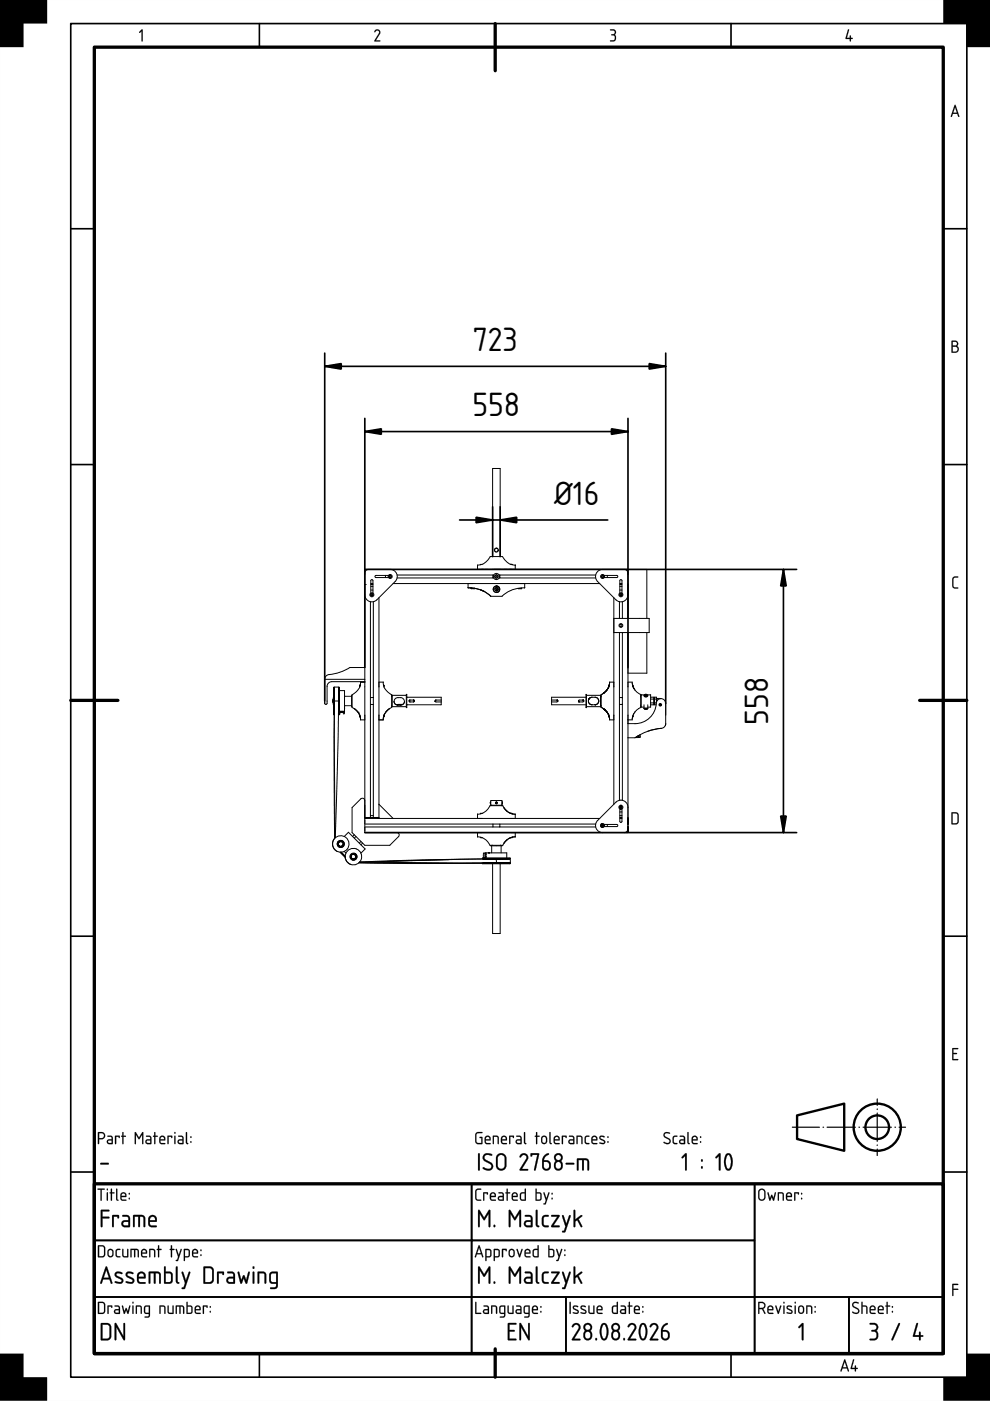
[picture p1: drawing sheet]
<svg xmlns="http://www.w3.org/2000/svg" width="210mm" height="297mm" viewBox="0 0 210 297" stroke-linecap="round" stroke-linejoin="round" font-family="sans-serif">
<defs><g id="words">
<g font-size="6.7">
<text x="100.2" y="74.4">723</text>
<text x="100.2" y="88.2">558</text>
<text x="117.5" y="107">Ø16</text>
<text x="162.9" y="153.7" transform="rotate(-90 162.9 153.7)">558</text>
</g>
</g></defs>
<g fill="#000">
<path d="M0 0h10v5h-5v5h-5zM30 6.3l.3 .1v2.2l-.2 .2-.1-.2v-2l-.3 .4-.2-.1zM79.5 6.5a.64 .64 0 0 1 .9-.2 .64 .64 0 0 1 .1 .9l-.8 1.4h.8l.1 .2h-1.2l.9-1.7a.44 .44 0 0 0-.2-.6 .44 .44 0 0 0-.6 .4l-.1-.2zM129.4 6.2a.75 .75 0 0 1 1 .2 .75 .75 0 0 1-.1 1 .82 .82 0 0 1 .2 1.1 .82 .82 0 0 1-1.2 .2l.1-.1a.76 .76 0 0 0 1-.7l-.1-.3-.7-.1v-.2a.47 .47 0 0 0 .7-.2 .47 .47 0 0 0-.2-.6l-.7-.1zM179.8 6.2l.2 .2-.5 1.6h.7l.1-.5 .1 .5 .4 .2-.4 .1-.1 .5-.1-.5-.9-.1zM200 0h10v10h-5v-5h-5zM202.1 122.4l.3-.2h.7v.2l-.7 .1-.2 .2-.1 1.5 .3 .3h.7v.3h-.8l-.4-.4v-1.6zM201.9 222.2h1.2l-.1 .3h-.9v.7l.8 .2-.8 .1v1h.9l.1 .3h-1.2zM21.3 246.6h1.6l.2 .1-.2 .2h-1.5h-.1zM201.9 272.2h1.1l.2 .1-.2 .1h-.9v.8h.9l.2 .2-.2 .1h-.9v1.1l-.1 .2-.1-.2zM0 287h5v5h5v5h-10zM170 280.6l.2-.1 .2 .2v3.3l-.2 .2-.2-.2v-2.9l-.5 .5-.2-.2z"/>
<path d="M200 292h5v-5h5v10h-10z"/>
<path d="M0 0h210v297h-210zM0 0v297h210v-297z"/>
<path d="M30 6.3l.3 .1v2.2l-.2 .2-.1-.2v-2l-.3 .4-.2-.1zM30 6.3l-.5 .6h.2l.3-.3 .1 2.2 .1-2.4z"/>
<path d="M79.5 6.4l.3-.2h.4l.3 .3 .2 .4-1 1.6h.8l.1 .3h-1.1l-.2-.2 1-1.5v-.5a.52 .52 0 0 0-.8 .3l-.2-.2zM79.6 6.3l-.2 .4h.2a.41 .41 0 0 1 .6-.2 .41 .41 0 0 1 .1 .6l-.9 1.7h1.2l-.1-.2h-.8l.8-1.4a.63 .63 0 0 0-.1-.8 .63 .63 0 0 0-.8-.1z"/>
<path d="M129.4 6.2h.8l.2 .2a.62 .62 0 0 1-.1 1h.1a.84 .84 0 0 1 .1 1.2 .84 .84 0 0 1-1.2 .1l1-.3a.6 .6 0 0 0 0-.7 .6 .6 0 0 0-.7-.2v-.2a.49 .49 0 0 0 .6-.1 .49 .49 0 0 0 .1-.6l-.9-.2zM129.4 6.3v.1l.9 .2 .1 .3-.1 .2-.7 .3 .7 .2a.63 .63 0 0 1 0 .8 .63 .63 0 0 1-.8 .2l-.2 .1a.81 .81 0 0 0 1.2-.2 .81 .81 0 0 0-.2-1.1 .71 .71 0 0 0 .1-1 .71 .71 0 0 0-.9-.2z"/>
<path d="M179.8 6.2l.2 .2-.5 1.6h.7l.1-.5 .1 .5 .4 .2-.4 .1-.1 .5-.1-.5h-.8l-.2-.1zM179.8 6.2l-.5 2 .9 .1 .1 .5 .1-.5 .4-.1-.4-.2v-.4h-.2v.4h-.7l.5-1.6z"/>
<path d="M202.4 22.2l.2 .1 .8 2.3-.1 .2-.3-.7h-1l-.2 .7-.2-.1zM202.4 22.3l-.8 2.4h.2l.2-.6h1l.3 .7 .1-.2-.8-2.3zM202.5 22.7l-.4 1.2h.8zM202.5 22.7l.4 1.2h-.8z"/>
<path d="M202.4 22.2l.2 .1 .8 2.3-.1 .2-.3-.7h-1l-.2 .7-.2-.1zM202.5 22.7l-.4 1.2h.8z"/>
<path d="M201.8 72.3l.6-.1a.65 .65 0 0 1 .7 .4 .65 .65 0 0 1-.2 .8 .77 .77 0 0 1 .4 .8 .77 .77 0 0 1-.7 .6h-.8zM202 73.5v1.1h.5a.52 .52 0 0 0 .5-.6 .52 .52 0 0 0-.5-.5zM202 72.5v.8h.5a.39 .39 0 0 0 .4-.4 .39 .39 0 0 0-.4-.4z"/>
<path d="M201.8 72.2h.8l.3 .1a.62 .62 0 0 1 0 1.1 .78 .78 0 0 1 .4 .8 .78 .78 0 0 1-.7 .6h-.9zM201.8 72.3v2.4l.8 .1a.76 .76 0 0 0 .7-.6 .76 .76 0 0 0-.4-.8 .63 .63 0 0 0 .2-.8 .63 .63 0 0 0-.7-.4zM202 73.5v1.1l.9-.2 .1-.4-.1-.3zM202 73.5h.5a.54 .54 0 0 1 .6 .5 .54 .54 0 0 1-.6 .6h-.5zM202 72.5v.8l.5-.1a.37 .37 0 0 0 .4-.3 .37 .37 0 0 0-.4-.4zM202 72.5h.5a.41 .41 0 0 1 .4 .4 .41 .41 0 0 1-.4 .4h-.5z"/>
<path d="M202.1 122.4a1.02 1.02 0 0 1 1.1-.1l-.2 .2h-.6l-.2 .3v1.5l.2 .2 .8 .1-.1 .2h-.8l-.4-.3v-1.7zM202.1 122.4l-.2 .4v1.6l.4 .3h.8v-.1l-.7-.1-.3-.3 .1-1.5 .2-.2 .7-.1v-.2h-.7z"/>
<path d="M202 172.5v2h.8l.2-.4v-1.4l-.2-.2zM201.8 172.2h1l.4 .5v1.6l-.4 .5h-1.1z"/>
<path d="M202 172.5v2h.8l.2-.4v-1.4l-.2-.2zM202 172.4l.8 .1 .2 .2v1.4a.84 .84 0 0 1-1 .4zM201.7 172.2h1.1l.5 .5v1.7l-.5 .4h-1.1zM201.8 172.3v2.4h1.1l.3-.5v-1.7l-.4-.2z"/>
<path d="M201.9 222.2h1.3l-.2 .3h-.9v.7h.7l.1 .2-.1 .1h-.7v1h.9l.2 .3h-1.3zM201.9 222.2v2.5h1.2l-.1-.1h-.9v-1.1l.8-.1-.8-.1v-.9h.9l.1-.2z"/>
<path d="M20.7 252h1.4l.1 .1-.1 .2-.5-.1v2.3l-.2 .1-.1-.1v-2.3h-.6zM20.7 252v.2h.6l.1 2.4 .1-2.4 .7-.1zM22.7 252.8l.2 .1v1.5l-.1 .2-.2-.2zM22.7 252.8l.1 1.8 .1-1.7zM22.6 252.2a.2 .2 0 0 1 .4 0 .2 .2 0 0 1-.4 0zM22.7 252v.3h.1v-.3zM23.5 252l.3 .1-.1 .7h.4l.2 .1-.6 .1 .1 1.5-.2 .1-.1-.2v-1.4l-.3-.1 .3-.1zM23.5 252.1v.7l-.2 .1 .2 .1 .1 1.6 .1-1.6 .6-.1-.6-.1v-.7zM24.6 252l.3 .1v2l.2 .4-.1 .1-.3-.1-.1-.3zM24.7 252.1l-.1 2.1 .1 .3 .3 .1 .1-.1-.3-.4v-2zM25.9 253.2l-.1 .4h.8l-.3-.5zM25.8 253.2a.42 .42 0 0 1 .6-.1 .42 .42 0 0 1 .2 .5h-.8zM25.7 252.9a.66 .66 0 0 1 .9 0 .66 .66 0 0 1 .1 .9h-.9l.1 .5h.8l.1 .2-.1 .1h-.7a1.08 1.08 0 0 1-.3-1.7zM25.8 253a1.66 1.66 0 0 0-.1 1.4l.3 .2 .8-.1-.9-.2-.1-.3v-.2h1l-.2-.8-.4-.2zM27.3 254h.2v.3h-.2zM27.3 254v.2h.2v-.2zM27.3 252.9h.2v.3h-.2zM27.3 253v.2h.2v-.2z"/>
<path d="M20.7 252h1.4l.1 .1-.6 .1v2.3l-.2 .1-.1-.1v-2.3h-.6zM22.7 252.8l.2 .1v1.5l-.1 .2-.2-.2zM22.6 252.2a.2 .2 0 0 1 .4 0 .2 .2 0 0 1-.4 0zM23.5 252l.2 .1v.7l.6 .1-.6 .1v1.5l-.1 .1-.1-.2v-1.4l-.3-.1 .3-.1zM24.6 252l.3 .1v2l.2 .4-.1 .1-.3-.1-.1-.3zM25.9 253.2l-.1 .4h.8l-.3-.5zM25.7 252.9a.64 .64 0 0 1 .9 0 .64 .64 0 0 1 .1 .9h-.9l.1 .5 .9 .2-.8 .1a1.06 1.06 0 0 1-.3-1.7zM27.3 254h.2v.3h-.2zM27.3 252.9h.2v.3h-.2z"/>
<path d="M21 240.3v1h.6a.52 .52 0 0 0 .4-.6 .52 .52 0 0 0-.5-.4zM20.8 240h.1a1.18 1.18 0 0 1 1.2 .3 .78 .78 0 0 1 .1 .8 .78 .78 0 0 1-.6 .5h-.6v.8l-.2 .1zM23 241.9l-.1 .3 .2 .1h.6v-.5zM22.8 240.8h.8l.3 .5v1.2l-.8 .1a.52 .52 0 0 1-.5-.5 .52 .52 0 0 1 .5-.5h.6v-.4l-.9-.2zM24.4 240.8l1 .1-.1 .4-.1-.3h-.6v1.5l-.1 .1-.1-.2zM26 240l.2 .1v.7l.5 .1-.5 .1v1.5l-.1 .1-.2-.2v-1.4l-.2-.1 .2-.1zM28.6 240l.2 .1 .7 1.1 .6-1.1 .3-.1v2.5l-.3-.1v-1.8l-.6 1-.7-1v1.8l-.2 .2zM31.1 241.9v.3l.1 .1h.6v-.5zM31 240.8h.8l.3 .5v1.2l-.8 .1a.52 .52 0 0 1-.5-.5 .52 .52 0 0 1 .5-.5h.5v-.4l-.8-.2zM32.7 240l.2 .1v.7l.6 .1-.6 .1v1.5l-.1 .1-.1-.2v-1.4l-.3-.1 .3-.1zM34.1 241.2l-.1 .4h.8l-.2-.5zM34 240.9a.64 .64 0 0 1 .9 0 .64 .64 0 0 1 0 .9h-.9l.1 .5 1 .2-.8 .1a1.06 1.06 0 0 1-.3-1.7zM35.5 240.8l1 .1-.1 .4-.1-.3h-.5v1.5l-.2 .1-.1-.2zM37 240.8l.2 .1v1.5l-.1 .2-.1-.2zM36.9 240.2a.2 .2 0 0 1 .4 0 .2 .2 0 0 1-.4 0zM38 241.9l-.1 .3 .2 .1h.6v-.5zM37.8 240.8h.8l.3 .5v1.2l-.8 .1a.52 .52 0 0 1-.5-.5 .52 .52 0 0 1 .5-.5h.6v-.4l-.9-.2zM39.4 240l.3 .1v2l.2 .4-.1 .1-.3-.1-.1-.3zM40.4 242h.2v.3h-.2zM40.4 240.9h.2v.3h-.2z"/>
<path d="M21 240.3v1h.6a.51 .51 0 0 0 .4-.6 .51 .51 0 0 0-.5-.4zM21 240.2h.5a.54 .54 0 0 1 .6 .5 .54 .54 0 0 1-.5 .6h-.6zM20.8 240h.1a1.2 1.2 0 0 1 1.2 .3 .78 .78 0 0 1 .2 .8 .78 .78 0 0 1-.7 .5h-.6v.8l-.2 .2zM20.8 240.1l.1 2.5 .1-1.1a1.08 1.08 0 0 0 1.2-.3 .77 .77 0 0 0-.6-1.2zM23 241.9l.1 .4h.6v-.5zM22.9 241.9l.8-.1v.6l-.7-.1zM22.8 240.8h.8l.3 .5v1.3h-.8a.54 .54 0 0 1-.5-.5 .54 .54 0 0 1 .5-.6l.6 .1-.1-.4-.8-.2zM22.8 240.8v.2l.9 .2v.4h-.6a.5 .5 0 0 0-.4 .5 .5 .5 0 0 0 .4 .5l.8-.1v-1.2l-.3-.5zM24.4 240.8h.9l.1 .1-.1 .4-.1-.3h-.6v1.5l-.1 .1-.1-.2zM24.4 240.8l.1 1.8 .1-1.6h.6l.1 .3 .1-.4zM26 240l.2 .1v.7h.4l.1 .1-.5 .1v1.5l-.1 .1-.2-.2v-1.4l-.2-.1 .2-.1zM26 240.1v.7l-.3 .1 .3 .1 .1 1.6 .1-1.6 .5-.1-.5-.1v-.7zM28.6 240l.2 .1 .7 1.1 .6-1.1 .3-.1v2.6l-.3-.2v-1.8l-.6 1-.7-1v1.8l-.2 .2zM28.6 240.1v2.4l.2-.1v-1.9l.7 1 .7-1v1.9l.1 .1v-2.4h-.2l-.6 1.1-.7-1.1zM31.2 241.9v.4h.6v-.5zM31.1 241.9l.8-.1v.6l-.8-.1zM31 240.8h.8l.3 .5v1.3h-.8a.54 .54 0 0 1-.5-.5 .54 .54 0 0 1 .5-.6l.5 .1v-.4l-.8-.2zM31 240.8v.2l.8 .2 .1 .4h-.6a.5 .5 0 0 0-.5 .5 .5 .5 0 0 0 .5 .5l.8-.1v-1.2l-.3-.5zM32.7 240l.3 .1-.1 .7h.4l.2 .1-.6 .1 .1 1.5-.2 .1-.1-.2v-1.4l-.3-.1 .3-.1zM32.7 240.1v.7l-.3 .1 .3 .1 .1 1.6 .1-1.6 .5-.1-.5-.1v-.7zM34.1 241.2l-.1 .4h.8l-.2-.5zM34.1 241.2a.42 .42 0 0 1 .5-.1 .42 .42 0 0 1 .2 .5h-.8zM34 240.9a.66 .66 0 0 1 .9 0 .66 .66 0 0 1 0 .9h-.9l.1 .5h.8l.2 .2-.2 .1h-.6a1.08 1.08 0 0 1-.3-1.7zM34 241a1.66 1.66 0 0 0-.1 1.4l.4 .2 .7-.1-.9-.2-.1-.3v-.2h1l-.1-.8-.5-.2zM35.5 240.8h.9l.1 .1-.1 .4-.1-.3h-.5v1.5l-.2 .1-.1-.2zM35.5 240.8l.1 1.8 .1-1.6h.6l.1 .3 .1-.4zM37 240.8l.2 .1v1.5l-.1 .2-.2-.2zM37 240.8l.1 1.8 .1-1.7zM36.9 240.2a.2 .2 0 0 1 .4 0 .2 .2 0 0 1-.4 0zM37 240v.3h.2v-.3zM38 241.9l.1 .4h.6v-.5zM37.9 241.9l.8-.1v.6l-.7-.1zM37.8 240.8h.8l.3 .5v1.3h-.8a.54 .54 0 0 1-.5-.5 .54 .54 0 0 1 .5-.6l.6 .1-.1-.4-.8-.2zM37.8 240.8v.2l.9 .2v.4h-.6a.5 .5 0 0 0-.4 .5 .5 .5 0 0 0 .4 .5l.8-.1v-1.2l-.3-.5zM39.4 240l.3 .1v2l.2 .4-.1 .1-.3-.1-.1-.3zM39.5 240.1l-.1 2.1 .1 .3 .3 .1 .1-.1-.3-.4v-2zM40.4 242h.2v.3h-.2zM40.4 242v.2h.2v-.2zM40.4 240.9h.2v.3h-.2zM40.4 241v.2h.2v-.2z"/>
<path d="M21.3 246.6l1.6-.1 .2 .2-.2 .2h-1.5h-.1zM21.3 246.6l.1 .3h1.5l.2-.2-.2-.1z"/>
<path d="M21.4 256.5h1.6l.2 .2-.2 .1h-1.3v1.2h1.3l.2 .1-.2 .2h-1.3v1.7l-.2 .2-.1-.2zM23.8 257.7l1.2-.1 .2 .2-.1 .5h-.2v-.3h-.8v2l-.2 .2a3.9 3.9 0 0 1-.1-2.5zM26.2 259.2l-.1 .4 .2 .2h.9v-.7zM26 257.6h1.1l.5 .6v1.9l-.2 .1h-1a.74 .74 0 0 1-.7-.8 .74 .74 0 0 1 .7-.7h.8v-.5l-.2-.2-1-.1zM28.3 257.6h1.7a.84 .84 0 0 1 .8 1.1v1.3l-.2 .2-.2-.2v-1.8l-.2-.2h-.5v2l-.1 .1h-.2l-.1-2.1h-.7v2l-.1 .1h-.2zM31.9 258.2l-.1 .5h1.1a.58 .58 0 0 0-.3-.7 .58 .58 0 0 0-.7 .2zM31.7 257.8a.92 .92 0 0 1 1.3 0 .92 .92 0 0 1 .1 1.3h-1.3l.1 .7h1.1l.3 .2-.3 .2h-.8a.89 .89 0 0 1-.8-1.2 1.14 1.14 0 0 1 .3-1.2z"/>
<path d="M21.4 256.5h1.6l.2 .2-.2 .2-1.3-.1v1.2l1.3-.1 .2 .2-.2 .3-1.3-.1 .1 1.7-.3 .2-.2-.2zM21.4 256.6v3.4l.1 .2 .2-.2v-1.7h1.3l.2-.2-.2-.1h-1.3v-1.2h1.3l.2-.1-.2-.2zM23.8 257.6h1.2l.3 .2-.1 .5-.1 .1-.2-.1v-.3h-.8l.1 2-.3 .2-.2-.2zM23.8 257.7a4.3 4.3 0 0 0 .1 2.5l.2-.2v-2.1h.8l.2 .4 .1-.5-.2-.2zM26.2 259.2l-.1 .4 .2 .2h.9v-.7zM26.2 259.2l1-.2v.8l-1-.1-.1-.2zM25.9 257.6h1.2l.5 .6v1.9l-.2 .1h-1a.77 .77 0 0 1-.7-.8 .77 .77 0 0 1 .7-.7h.8v-.5l-.2-.2-1.1-.1zM26 257.7v.2l1 .1 .2 .2v.5h-.8a.72 .72 0 0 0-.6 .7 .72 .72 0 0 0 .6 .8l1.1-.2v-1.8l-.4-.5zM28.3 257.6h1.7l.6 .2a3 3 0 0 1 .2 2.3h-.3l-.1-.1-.1-1.9-.6-.1v2l-.2 .2-.2-.2v-2h-.7v2l-.1 .1h-.3zM28.3 257.6v2.5l.2-.1v-2.1h.8l.1 2.2h.2l.1-.1v-2.1l.5 .1 .2 .2v1.8l.2 .2 .2-.2v-1.3a.82 .82 0 0 0-.8-1.1zM31.9 258.2l-.1 .5h1.1l-.1-.5a.61 .61 0 0 0-.9 0zM31.9 258.2a.59 .59 0 0 1 .7-.2 .59 .59 0 0 1 .3 .7h-1.1zM31.7 257.8a.94 .94 0 0 1 1.3 0 .94 .94 0 0 1 .1 1.3h-1.3l.2 .7h1l.3 .2-.3 .2h-.8a.92 .92 0 0 1-.8-1.2 1.08 1.08 0 0 1 .3-1.2zM31.8 257.9a2.22 2.22 0 0 0-.2 2.1l.6 .2h.8l.2-.2-.2-.1-1.1-.1-.1-.4v-.4h1.4v-.7l-.2-.4-.6-.3z"/>
<path d="M101 252.2l.2-.2h.8v.2l-.8 .1-.2 .2v1.4l.2 .4h.7l.1 .3h-.8l-.4-.4v-1.6zM102.5 252.8l1 .1-.1 .4-.2-.3h-.5v1.5l-.1 .1-.2-.2zM104.2 253.2l-.1 .4h.8l-.2-.5zM104.1 252.9a.64 .64 0 0 1 .8 0 .64 .64 0 0 1 .1 .9h-.9l.1 .5 .9 .2-.7 .1a1.06 1.06 0 0 1-.3-1.7zM105.9 253.9l-.1 .3 .2 .1h.6v-.5zM105.7 252.8h.8l.3 .5v1.2l-.8 .1a.52 .52 0 0 1-.5-.5 .52 .52 0 0 1 .5-.5h.6v-.4l-.9-.2zM107.4 252l.3 .1v.7l.5 .1-.5 .1v1.5l-.2 .1-.1-.2v-1.4l-.2-.1 .2-.1zM108.8 253.2l-.1 .4h.8l-.2-.5zM108.7 252.9a.64 .64 0 0 1 .9 0 .64 .64 0 0 1 .1 .9h-1l.2 .5 .9 .2-.8 .1a1.06 1.06 0 0 1-.3-1.7zM110.6 253.1l-.1 .3v.8l.8 .1v-1.3zM110.3 253l.3-.2h.7v-.7l.2-.1v2.6h-.9l-.3-.3zM113.8 253v1.3h.5a.91 .91 0 0 0 .2-1.2zM113.6 252l.2 .1v.7h.7l.3 .3v1l-.3 .5-1-.1zM115.2 252.8l.3 .1 .4 1.2 .4-1.2 .1-.1 .1 .1-.9 2.5-.4-.2 .3-.1 .2-.6zM117 254h.2v.3h-.2zM117 252.9h.2v.3h-.2z"/>
<path d="M100.9 252.2a1.02 1.02 0 0 1 1.2-.1l-.2 .2h-.7l-.2 .3v1.5l.2 .2 .8 .1-.1 .2h-.7l-.4-.3-.1-1.7zM101 252.2l-.2 .4v1.6l.4 .3h.8l-.1-.1-.7-.1-.2-.4v-1.4l.2-.2 .8-.1v-.2h-.8zM102.5 252.8h.8l.2 .1-.1 .4-.2-.3h-.5v1.5l-.1 .1-.2-.2zM102.5 252.8l.1 1.8 .1-1.6h.5l.2 .3v-.4zM104.2 253.2l-.1 .4h.8l-.2-.5zM104.2 253.2a.42 .42 0 0 1 .5-.1 .42 .42 0 0 1 .2 .5h-.8zM104.1 252.9a.65 .65 0 0 1 .9 0 .65 .65 0 0 1 0 .9h-.9l.1 .5h.8l.2 .2-.2 .1h-.6a1.08 1.08 0 0 1-.3-1.7zM104.1 253a1.66 1.66 0 0 0-.1 1.4l.4 .2 .7-.1-.9-.2-.1-.3v-.2h1l-.1-.8-.5-.2zM105.9 253.9l.1 .4h.6v-.5zM105.9 253.9l.7-.1v.6l-.7-.1zM105.7 252.8h.8l.4 .5-.1 1.3h-.8a.54 .54 0 0 1-.5-.5 .54 .54 0 0 1 .5-.6l.6 .1-.1-.4-.8-.2zM105.7 252.8v.2l.9 .2v.4h-.6a.5 .5 0 0 0-.4 .5 .5 .5 0 0 0 .4 .5l.8-.1v-1.2l-.3-.5zM107.4 252l.3 .1v.7h.4l.1 .1-.5 .1v1.5l-.2 .1-.1-.2v-1.4l-.3-.1 .3-.1zM107.5 252.1l-.1 .7-.2 .1 .2 .1 .1 1.6 .1-1.6 .6-.1-.6-.1v-.7zM108.8 253.2l-.1 .4h.8l-.2-.5zM108.8 253.2a.42 .42 0 0 1 .5-.1 .42 .42 0 0 1 .2 .5h-.8zM108.7 252.9a.66 .66 0 0 1 .9 0 .66 .66 0 0 1 .1 .9h-1l.2 .5h.7l.2 .2-.2 .1h-.6a1.08 1.08 0 0 1-.3-1.7zM108.7 253a1.66 1.66 0 0 0-.1 1.4l.4 .2 .8-.1-.9-.2-.2-.3v-.2h1l-.1-.8-.5-.2zM110.6 253.1l-.1 1.1 .8 .1v-1.3zM110.6 253h.7v1.3a.65 .65 0 0 1-.8-.3zM110.3 252.9l.3-.1h.7l-.1-.7 .3-.1v2.6h-.7l-.4-.1a1.55 1.55 0 0 1-.2-1.4zM110.4 253l-.1 1.3 .3 .2h.9v-2.5l-.2 .1v.7h-.7zM113.8 253v1.3h.6l.1-1.1zM113.8 253h.6a1.39 1.39 0 0 1 .1 1.3l-.7 .1zM113.6 252l.2 .1v.7h.7l.3 .3v1.2l-.3 .3h-.8l-.2-.1zM113.6 252v2.5h.9l.3-.4v-1l-.3-.3h-.7v-.7zM115.2 252.8l.3 .1 .4 1.2 .3-1.2 .2-.1 .1 .1-.8 2.4-.1 .1-.4-.2 .3-.1 .2-.6zM115.3 252.8l.4 1.7-.2 .6-.3 .1 .4 .2 .9-2.5h-.2l-.4 1.2-.4-1.2zM116.9 254h.3v.3h-.3zM117 254v.2h.1v-.2zM116.9 252.9h.3v.3h-.3zM117 253v.2h.1v-.2z"/>
<path d="M101.4 244.6h.3v.1v3.3l-.2 .2-.1-.2zM102.6 244.8a1.41 1.41 0 0 1 1.8 .1l-.2 .1a.92 .92 0 0 0-1.5 .4l.4 .6a1.9 1.9 0 0 1 1.4 1 1.07 1.07 0 0 1-.5 1.1 1.07 1.07 0 0 1-1.3-.1l-.3-.3 .1-.2a1.19 1.19 0 0 0 1.7 0 .58 .58 0 0 0-.4-.8l-1.3-.8-.2-.5zM105.8 245l-.3 .6v1.6a.75 .75 0 0 0 .8 .6 .75 .75 0 0 0 .7-.7v-1.5a.75 .75 0 0 0-.4-.7 .75 .75 0 0 0-.8 .1zM105.5 244.8a1.11 1.11 0 0 1 1.2-.2 1.11 1.11 0 0 1 .7 1v1.5a1.1 1.1 0 0 1-1.1 1.1 1.1 1.1 0 0 1-1.1-1.1v-1.8zM110.4 244.8a.92 .92 0 0 1 1.3-.1 .92 .92 0 0 1 .1 1.2l-1.2 1.9h1.2l.1 .1v.3h-1.7v-.3l1.3-2.1a.6 .6 0 0 0-.3-.9 .6 .6 0 0 0-.8 .5l-.2-.2zM112.5 244.5h1.6l.2 .2-.7 3.3-.2 .2-.2-.2 .7-3.1h-1.1l-.2 .3-.1-.2zM115.4 245l.8-.5 .2 .2a1.88 1.88 0 0 0-1.1 1.3 1.12 1.12 0 0 1 1.5 .9 1.12 1.12 0 0 1-1.2 1.3l-.5-.4-.2-.4a2.91 2.91 0 0 1 .3-2.1zM115.3 246.3v1a.57 .57 0 0 0 .6 .5 .57 .57 0 0 0 .5-.5l-.1-.8-.3-.1zM118 246.5a.8 .8 0 0 0 .4 1.3 .71 .71 0 0 0 .6-.9 .71 .71 0 0 0-1-.4zM117.8 245.4a.6 .6 0 0 0 1.2 0 .6 .6 0 0 0-1.2 0zM117.8 244.7a.93 .93 0 0 1 1.3 .1 .93 .93 0 0 1-.2 1.4 1.07 1.07 0 0 1 .4 1.4 1.07 1.07 0 0 1-1.5 .4l-.3-.7a1.15 1.15 0 0 1 .3-1.1 .92 .92 0 0 1 0-1.5zM120 246.6h1.6l.2 .1-.2 .2h-1.5h-.1zM122.4 245.6h1.7a.84 .84 0 0 1 .8 1.1v1.3l-.2 .2-.2-.2v-1.8l-.2-.2h-.5v2l-.1 .1h-.2l-.1-2.1h-.7v2l-.1 .1h-.2z"/>
<path d="M101.4 244.5h.3l.1 .2v3.3l-.3 .2-.2-.2zM101.4 244.6v3.4l.1 .2 .2-.2v-3.3v-.1zM102.6 244.8a1.42 1.42 0 0 1 1.8 .1l-.2 .2a.91 .91 0 0 0-1.5 .3l.4 .5a1.92 1.92 0 0 1 1.4 1.1v.5l-.2 .5a1.47 1.47 0 0 1-2-.4l.2-.2 1.1 .4h.3l.2-.3a.55 .55 0 0 0-.3-.7l-1.3-.9-.2-.5zM102.6 244.8a.91 .91 0 0 0 .3 1.4l.9 .5a.64 .64 0 0 1 .3 1 .64 .64 0 0 1-1 .1l-.6-.3-.1 .1 .1 .2a1.13 1.13 0 0 0 1.3 .4 1.13 1.13 0 0 0 .7-1.2l-.5-.6-.9-.4a.56 .56 0 0 1-.3-.9l.3-.2 1.1 .1 .1-.1-.1-.2-1-.2zM105.8 245.1l-.3 .5v1.6l.4 .5 .5 .1 .5-.3 .1-1.9a.73 .73 0 0 0-.4-.7 .73 .73 0 0 0-.8 .2zM105.8 245a.68 .68 0 0 1 1 0l.2 .4v1.7a.77 .77 0 0 1-.7 .8 .77 .77 0 0 1-.8-.7v-1.6zM105.5 244.8l.8-.3 .7 .3 .4 .5v1.8a1.13 1.13 0 0 1-1.1 1.1 1.13 1.13 0 0 1-1.2-1.1l.1-1.8zM105.5 244.8l-.3 .7v1.6l.3 .8a1.18 1.18 0 0 0 1.5 0l.3-.5v-1.8a1.1 1.1 0 0 0-.6-1 1.1 1.1 0 0 0-1.2 .2zM110.4 244.8a.92 .92 0 0 1 1.4 .1l.2 .3-.1 .6-1.3 2h1.2l.2 .1v.3h-1.8v-.3l1.3-2.1 .1-.4-.1-.4a.64 .64 0 0 0-1.1 .4h-.2l-.1-.2zM110.5 244.7l-.3 .5 .1 .2 .2-.1a.59 .59 0 0 1 .9-.4 .59 .59 0 0 1 .1 .9l-1.3 2.1v.2h1.7l-.1-.2h-1.2l1.2-2a.94 .94 0 0 0-.4-1.3zM112.5 244.5h1.6l.2 .2-.7 3.3-.2 .2-.2-.2 .7-3.1h-1.1v.3h-.2l-.1-.2zM112.5 244.6v.4l.1 .2 .2-.4h1.2l-.8 3.2 .2 .2 .9-3.5-.2-.2zM115.4 245l.8-.5 .2 .2-.1 .2a1.46 1.46 0 0 0-1 1.1h.8l.5 .3a1.4 1.4 0 0 1-.1 1.7 .89 .89 0 0 1-1.3-.1l-.3-.5a2.94 2.94 0 0 1 .3-2.1zM115.4 245l-.2 .3a2.89 2.89 0 0 0-.2 2.1 .94 .94 0 0 0 1.1 .7 .94 .94 0 0 0 .7-1.2 1.12 1.12 0 0 0-1.5-.9l.2-.6 .8-.6v-.2l-.2-.1zM115.3 246.3v1l.2 .4 .4 .1 .4-.1a.84 .84 0 0 0-.4-1.3zM115.3 246.3h.7l.3 .2a.74 .74 0 0 1 .2 1 .74 .74 0 0 1-1 .2l-.2-.4zM118 246.5a.79 .79 0 0 0 .4 1.3l.4-.1a.71 .71 0 0 0 .1-1 .71 .71 0 0 0-.9-.2zM118 246.5l.4-.2 .4 .2a.74 .74 0 0 1 .2 1 .74 .74 0 0 1-1 .2l-.2-.4v-.6zM117.8 245.4a.55 .55 0 0 0 1.1 0 .55 .55 0 0 0-1.1 0zM117.8 245.4a.6 .6 0 0 1 1.2 0 .6 .6 0 0 1-1.2 0zM117.8 244.7a.94 .94 0 0 1 1.3 .1 .94 .94 0 0 1-.2 1.4l.1-.1a1.1 1.1 0 0 1 .3 1.6 1.1 1.1 0 0 1-1.5 .3l-.4-.7a1.09 1.09 0 0 1 .4-1.1 .95 .95 0 0 1 0-1.5zM117.8 244.7a.94 .94 0 0 0 .1 1.5 1.34 1.34 0 0 0-.1 1.8 1.06 1.06 0 0 0 1.2 0 1.32 1.32 0 0 0-.1-1.8 .94 .94 0 0 0-.1-1.6l-.4-.1zM120 246.6l1.6-.1 .2 .2-.2 .2h-1.5h-.1zM120 246.6l.1 .3h1.5l.1-.2-.1-.1zM122.4 245.6h1.7l.6 .2a3 3 0 0 1 .2 2.3h-.3l-.1-.1-.1-1.9-.6-.1v2l-.2 .2-.2-.2v-2h-.7v2l-.1 .1h-.3zM122.4 245.6v2.5l.2-.1v-2.1h.8l.1 2.2h.2l.1-.1v-2.1l.5 .1 .2 .2 .1 1.8 .1 .2 .2-.2v-1.3a.82 .82 0 0 0-.8-1.1z"/>
<path d="M100.9 240.2l.5-.2h.9l-.1 .3h-.9l-.3 .4v1.2l.2 .4h.9v-1l-.5-.1 .2-.2 .5 .1v1.5h-1.1l-.4-.3-.1-1.7zM101 240.2l-.2 .4 .1 1.7 .4 .3 1-.1v-1.4l-.6 .1 .4 .1v1.1l-.9-.1-.2-.4v-1.2l.2-.4 1-.1 .1-.2h-.9zM103.1 241.2l-.1 .4h.8l-.2-.5zM103.1 241.2a.42 .42 0 0 1 .5-.1 .42 .42 0 0 1 .2 .5h-.8zM103 240.9a.65 .65 0 0 1 .9 0 .65 .65 0 0 1 0 .9h-.9l.1 .5h.8l.2 .2-.2 .1h-.6a1.08 1.08 0 0 1-.3-1.7zM103 241a1.66 1.66 0 0 0-.1 1.4l.4 .2 .7-.1-.9-.2-.1-.3v-.2h1l-.1-.8-.5-.2zM104.5 240.8h.8l.4 .1 .1 .4-.1 1.2-.2-.1-.1-1.3-.7-.1v1.4l-.2 .2zM104.5 240.8v1.7l.2-.1v-1.4l.8 .1v1.3l.2 .1a1.66 1.66 0 0 0-.2-1.7zM106.5 241.2v.4h.7l-.2-.5zM106.5 241.2a.42 .42 0 0 1 .6-.1 .42 .42 0 0 1 .1 .5h-.8zM106.4 240.9a.66 .66 0 0 1 .9 0 .66 .66 0 0 1 .1 .9h-.9l.1 .5h.7l.2 .2-.2 .1h-.6a1.08 1.08 0 0 1-.3-1.7zM106.4 241a1.66 1.66 0 0 0 0 1.4l.3 .2 .8-.1-.9-.2-.2-.3v-.2h1.1l-.2-.8-.4-.2zM108 240.8h.8l.2 .1-.1 .4-.2-.3h-.5v1.5l-.1 .1-.2-.2zM108 240.8l.1 1.8 .1-1.6h.5l.2 .3 .1-.4zM109.7 241.9v.4h.7v-.5zM109.6 241.9l.8-.1v.6l-.8-.1zM109.5 240.8h.8l.3 .5v1.3h-.8a.54 .54 0 0 1-.5-.5 .54 .54 0 0 1 .5-.6l.6 .1-.1-.4-.8-.2zM109.5 240.8v.2l.8 .2 .1 .4h-.6a.5 .5 0 0 0-.5 .5 .5 .5 0 0 0 .5 .5l.8-.1v-1.2l-.3-.5zM111.1 240l.3 .1v2l.2 .4-.1 .1-.3-.1-.1-.3zM111.1 240.1v2.1l.1 .3 .3 .1 .1-.1-.3-.4v-2zM113.7 240l.2 .1v.7h.4l.1 .1-.5 .1v1.5l-.1 .1-.2-.2v-1.4l-.2-.1 .2-.1zM113.7 240.1v.7l-.3 .1 .3 .1 .1 1.6 .1-1.6 .5-.1-.5-.1v-.7zM115.1 241.1l-.1 1 .3 .2h.3l.1-1-.2-.2zM115.1 241.1l.3-.1 .2 .1 .2 .8a.42 .42 0 0 1-.4 .5 .42 .42 0 0 1-.4-.4zM115 240.9a.64 .64 0 0 1 .6-.1 .64 .64 0 0 1 .4 .6v.7l-.3 .4h-.7l-.3-.6a.97 .97 0 0 1 .3-1zM115 240.9l-.2 .3-.1 .7a.62 .62 0 0 0 .7 .7 .62 .62 0 0 0 .6-.6l-.2-1-.5-.2zM116.5 240l.3 .1v2l.2 .4-.1 .1-.3-.1-.1-.3zM116.5 240.1v2.1l.1 .3 .3 .1 .1-.1-.3-.4v-2zM117.7 241.2l-.1 .4h.8l-.2-.5zM117.7 241.2a.42 .42 0 0 1 .5-.1 .42 .42 0 0 1 .2 .5h-.8zM117.6 240.9a.66 .66 0 0 1 .9 0 .66 .66 0 0 1 .1 .9h-1l.2 .5h.7l.2 .2-.2 .1h-.6a1.08 1.08 0 0 1-.3-1.7zM117.6 241a1.67 1.67 0 0 0-.1 1.4l.4 .2 .8-.1-1-.2-.1-.3v-.2h1l-.1-.8-.5-.2zM119.1 240.8h.9l.2 .1-.2 .4-.1-.3h-.5v1.5l-.2 .1-.1-.2zM119.2 240.8v1.8l.2-1.6h.5l.1 .3 .1-.4zM120.8 241.9l.1 .4h.6v-.5zM120.8 241.9l.7-.1v.6l-.7-.1zM120.6 240.8h.9l.3 .5v1.3h-.8a.54 .54 0 0 1-.5-.5 .54 .54 0 0 1 .5-.6l.5 .1v-.4l-.9-.2zM120.7 240.8v.2l.8 .2v.4h-.5a.5 .5 0 0 0-.5 .5 .5 .5 0 0 0 .5 .5l.7-.1 .1-1.2-.3-.5zM122.2 240.8h.8l.4 .1 .1 .4v1.2l-.3-.1v-1.3l-.7-.1v1.4l-.3 .2zM122.3 240.8v1.7l.2-.1v-1.4l.7 .1 .1 1.3 .2 .1a1.66 1.66 0 0 0-.3-1.7zM124.1 240.9l.2-.1h.7v.2h-.5a.77 .77 0 0 0 0 1.3l.5 .1v.2h-.7l-.3-.3-.1-1zM124.1 240.9a1.36 1.36 0 0 0 .2 1.6h.7l-.7-.2a.88 .88 0 0 1 .2-1.3h.4v-.2zM125.7 241.2l-.1 .4h.8l-.2-.5zM125.7 241.2a.42 .42 0 0 1 .5-.1 .42 .42 0 0 1 .2 .5h-.8zM125.6 240.9a.65 .65 0 0 1 .9 0 .65 .65 0 0 1 0 .9h-.9l.2 .5h.7l.2 .2-.2 .1h-.6a1.08 1.08 0 0 1-.3-1.7zM125.6 241a1.66 1.66 0 0 0-.1 1.4l.4 .2 .7-.1-.9-.2-.1-.3v-.2h1l-.1-.8-.5-.2zM127.2 240.9a.62 .62 0 0 1 1 .2l-.7-.1-.2 .2 .8 .5a.48 .48 0 0 1 .2 .7 .48 .48 0 0 1-.6 .2l-.6-.2v-.2l.8 .1 .2-.2-.9-.6-.2-.3zM127.2 240.9l-.1 .3 .1 .3 .9 .6a.9 .9 0 0 1-1 .2l.1 .2 .7 .1 .4-.3-.1-.5-.8-.4a.32 .32 0 0 1 .2-.4 .32 .32 0 0 1 .4 .1h.2l-.1-.2-.6-.1zM128.8 242h.2v.3h-.2zM128.8 242v.2h.2v-.2zM128.8 240.9h.2v.3h-.2zM128.8 241v.2h.2v-.2z"/>
<path d="M100.9 240.2l.5-.2h.9l-.1 .2-.9 .1-.3 .4v1.2l.2 .4h.9v-1l-.4-.1 .1-.2 .5 .1v1.4l-1 .1-.5-.3v-1.7zM103.1 241.2l-.1 .4h.8l-.2-.5zM103 240.9a.64 .64 0 0 1 .8 0 .64 .64 0 0 1 .1 .9h-.9l.1 .5 .9 .2-.7 .1a1.06 1.06 0 0 1-.3-1.7zM104.5 240.8a.88 .88 0 0 1 1.3 .5l-.2 1.3-.1-.2v-1.2l-.8-.2v1.4l-.2 .1zM106.5 241.2v.4h.7l-.2-.5zM106.4 240.9a.64 .64 0 0 1 .9 0 .64 .64 0 0 1 .1 .9h-.9l.1 .5 .9 .2-.8 .1a1.06 1.06 0 0 1-.3-1.7zM108 240.8l1 .1-.1 .4-.2-.3h-.5v1.5l-.1 .1-.2-.2zM109.6 241.9v.3l.1 .1h.7v-.5zM109.5 240.8h.8l.3 .5v1.2l-.8 .1a.52 .52 0 0 1-.5-.5 .52 .52 0 0 1 .5-.5h.6l-.1-.4-.8-.2zM111.1 240l.2 .1v2l.3 .4-.1 .1-.3-.1-.1-.3zM113.7 240l.2 .1v.7l.5 .1-.5 .1v1.5l-.1 .1-.2-.2v-1.4l-.2-.1 .2-.1zM115.1 241.1l-.1 .9a.4 .4 0 0 0 .4 .3 .4 .4 0 0 0 .4-.4l-.2-.8zM115 240.9a.64 .64 0 0 1 1 .5v.6a.64 .64 0 0 1-.6 .6 .64 .64 0 0 1-.7-.7l.1-.7zM116.5 240l.2 .1v2l.3 .4-.1 .1-.3-.1-.1-.3zM117.7 241.2l-.1 .4h.8l-.2-.5zM117.6 240.9a.64 .64 0 0 1 .9 0 .64 .64 0 0 1 .1 .9h-1l.2 .5 .9 .2-.8 .1a1.06 1.06 0 0 1-.3-1.7zM119.2 240.8l1 .1-.2 .4-.1-.3h-.5v1.5l-.2 .1-.1-.2zM120.8 241.9v.3l.1 .1h.6v-.5zM120.7 240.8h.8l.3 .5-.1 1.2-.7 .1a.52 .52 0 0 1-.5-.5 .52 .52 0 0 1 .5-.5h.5v-.4l-.8-.2zM122.3 240.8a.88 .88 0 0 1 1.2 .5l-.1 1.3-.1-.2-.1-1.2-.7-.2v1.4l-.2 .1zM124.1 240.9l.7-.1 .1 .2a.52 .52 0 0 0-.5 0 .52 .52 0 0 0-.2 .6v.6l.8 .3a.65 .65 0 0 1-.8 0 .65 .65 0 0 1-.2-.8zM125.7 241.2l-.1 .4h.8l-.2-.5zM125.6 240.9a.64 .64 0 0 1 .9 0 .64 .64 0 0 1 0 .9h-.9l.1 .5 1 .2-.8 .1a1.06 1.06 0 0 1-.3-1.7zM127.2 240.9a.61 .61 0 0 1 1 .2l-.7-.1-.2 .2 .8 .5a.52 .52 0 0 1 .1 .8 .52 .52 0 0 1-.8 0l-.3-.1 .1-.2a.45 .45 0 0 0 .5 .2 .45 .45 0 0 0 .4-.4l-.9-.5-.1-.3zM128.8 242h.2v.3h-.2zM128.8 240.9h.2v.3h-.2z"/>
<path d="M101.4 256.5l.3 .1 .9 1.6 1-1.6 .3-.1v3.6h-.3v-.2v-2.6l-.9 1.4-1-1.4v2.7v.1l-.3 .1zM101.4 256.6v3.5h.3v-.1v-2.8l1 1.5 .9-1.5v2.7l.1 .2h.2v-3.5h-.3l-1 1.6-.9-1.6zM104.7 259.7h.2l.1 .4-.3 .1zM104.7 259.7v.4h.3l-.1-.3zM107.9 256.5l.3 .1 .9 1.6 1-1.6 .3-.1v3.6h-.3v-.2v-2.6l-.9 1.4-1-1.4 .1 2.7-.1 .1-.3 .1zM107.9 256.6v3.5h.3v-.1v-2.8l1 1.5 .9-1.5v2.7l.1 .2h.2v-3.5h-.3l-1 1.6-.9-1.6zM111.6 259.2l-.1 .4 .2 .2h.9v-.7zM111.5 259.2l1.1-.2v.8l-1.1-.1-.1-.2zM111.3 257.6h1.1l.5 .6v1.9l-.2 .1h-.9a.77 .77 0 0 1-.7-.8 .77 .77 0 0 1 .7-.7h.8l-.1-.5-.2-.2-1-.1zM111.3 257.7v.2l1 .1 .3 .2v.5h-.8a.72 .72 0 0 0-.7 .7 .72 .72 0 0 0 .7 .8l1.1-.2v-1.8l-.5-.5zM113.6 256.5h.3l.1 .2v2.9l.4 .4a.54 .54 0 0 1-.7 0 .54 .54 0 0 1-.1-.7zM113.7 256.6l-.1 .1a8.4 8.4 0 0 0 .2 3.3l.3 .2 .2-.2-.4-.4v-2.9zM115.1 257.8a1.11 1.11 0 0 1 1.3 0l-.1 .1a.86 .86 0 0 0-1 .5v1.2l1 .3 .1 .1a1.07 1.07 0 0 1-1.3 0 2.79 2.79 0 0 1 0-2.2zM115.1 257.8l-.2 .4a2.07 2.07 0 0 0 .4 1.9l.9 .1 .1-.2-.1-.2h-.8a1.98 1.98 0 0 1 0-1.8l.8-.1 .1-.1a1.12 1.12 0 0 0-1.2 0zM116.9 257.6h1.7l.1 .3-1.3 1.9h1.1l.1 .1v.3h-1.7v-.4l1.3-1.8h-1.2l-.1-.1zM116.9 257.7l.1 .2h1.2l-1.3 2v.2h1.7l-.1-.3h-1.2l1.3-1.9v-.2zM119.2 257.6l.3 .2 .6 1.7 .5-1.7 .2-.2 .2 .2-1.1 3.3-.2 .2h-.5l-.1-.2 .1-.1h.4l.3-1zM119.2 257.7l.7 2.3-.3 1-.4 .1 .5 .2 .2-.2 1.1-3.3-.2-.2-.2 .2-.5 1.7-.6-1.7zM121.6 256.5h.3l.1 .2v1.9l1.1-1h.3v.4l-.7 .5 .7 1.4v.3l-.3-.1-.7-1.4-.4 .3-.1 1.2h-.3zM121.7 256.6v3.5l.2-.1v-1l.5-.4 .7 1.5h.3l-.8-1.6 .8-.6v-.2h-.3l-1.2 .9v-1.9z"/>
<path d="M101.4 256.6h.3l.9 1.6 1-1.6h.3v3.5h-.3v-.2v-2.6l-.9 1.4-1-1.4v2.7v.1h-.3zM104.7 259.7h.3v.4h-.3zM107.9 256.6h.3l.9 1.6 1-1.6h.3v3.5h-.2l-.1-.2v-2.6l-.9 1.4-1-1.4v2.7v.1h-.3zM111.5 259.2v.4l.2 .2h.9v-.7zM111.3 257.6h1.1l.5 .6v1.9l-.2 .1h-.9a.74 .74 0 0 1-.7-.8 .74 .74 0 0 1 .7-.7h.8l-.1-.5-.2-.2-1-.1zM113.7 256.6h.2l.1 .1v2.9l.3 .4a.52 .52 0 0 1-.6 0 .52 .52 0 0 1-.1-.7zM115.1 257.8a1.11 1.11 0 0 1 1.3 0l-.1 .1a.86 .86 0 0 0-1 .5v1.2l.1 .2 .9 .1 .1 .1a.96 .96 0 0 1-1.2 0 .96 .96 0 0 1-.3-1.2v-.7zM116.9 257.6h1.7v.3l-1.2 1.9h1.1l.1 .1v.2h-1.7v-.3l1.3-1.8h-1.2l-.1-.1zM119.2 257.7l.3 .1 .6 1.7 .5-1.7 .2-.2 .2 .2-1.1 3.3-.2 .2h-.5v-.2l.4-.1 .3-1zM121.7 256.6h.2l.1 .1v1.9l1.1-.9h.3v.2l-.7 .6 .7 1.4v.2h-.3l-.7-1.4-.4 .3-.1 1.1h-.2z"/>
<path d="M140.8 240.2a.99 .99 0 0 1 1.3 .1l-.1 .1a.59 .59 0 0 0-.7-.1 .59 .59 0 0 0-.3 .5l.8 .5a.65 .65 0 0 1 .2 1.1 .89 .89 0 0 1-1.3-.3l1 .2 .2-.4-.1-.2-1.1-.8zM140.9 240.2l-.2 .7 1 .7a.43 .43 0 0 1 .2 .6 .43 .43 0 0 1-.6 .1l-.5-.2v.2a.77 .77 0 0 0 .9 .3 .77 .77 0 0 0 .5-.9l-.4-.4-.8-.4-.1-.2 .2-.4 .9 .1v-.2l-.7-.2zM142.7 240.9l.3-.1h.6v.2h-.4a.77 .77 0 0 0-.1 1.3l.5 .1v.2h-.7l-.3-.3v-1zM142.8 240.9a1.36 1.36 0 0 0 .1 1.6h.7l-.6-.2a.88 .88 0 0 1 .2-1.3h.4v-.2zM144.3 241.9l.1 .4h.6v-.5zM144.3 241.9l.7-.1v.6l-.7-.1zM144.1 240.8h.9l.3 .5-.1 1.3h-.7a.54 .54 0 0 1-.5-.5 .54 .54 0 0 1 .5-.6l.5 .1v-.4l-.9-.2zM144.1 240.8v.2l.9 .2v.4h-.5a.5 .5 0 0 0-.5 .5 .5 .5 0 0 0 .5 .5l.7-.1v-1.2l-.2-.5zM145.8 240l.2 .1v2l.3 .4-.2 .1-.3-.1-.1-.3zM145.8 240.1v2.1v.3l.3 .1 .1-.1-.2-.4v-2zM147 241.2l-.1 .4h.8l-.2-.5zM147 241.2a.42 .42 0 0 1 .5-.1 .42 .42 0 0 1 .2 .5h-.8zM146.9 240.9a.66 .66 0 0 1 .8 0 .66 .66 0 0 1 .1 .9h-.9l.1 .5h.8l.2 .2-.2 .1h-.6a1.08 1.08 0 0 1-.3-1.7zM146.9 241a1.66 1.66 0 0 0-.1 1.4l.4 .2 .7-.1-.9-.2-.1-.3v-.2h1l-.1-.8-.5-.2zM148.4 242h.2v.3h-.2zM148.5 242v.2h.1v-.2zM148.4 240.9h.3v.3h-.3zM148.5 241v.2h.1v-.2z"/>
<path d="M140.9 240.2a.99 .99 0 0 1 1.2 .1l-.1 .1a.6 .6 0 0 0-.7-.1 .6 .6 0 0 0-.4 .5l.9 .5a.73 .73 0 0 1 0 1.2 .73 .73 0 0 1-1.1-.4h.1a.61 .61 0 0 0 .7 .3 .61 .61 0 0 0 .4-.6l-1.1-.7-.1-.4zM142.7 240.9l.8-.1 .1 .2a.52 .52 0 0 0-.6 0 .52 .52 0 0 0-.1 .6v.6l.7 .3a.65 .65 0 0 1-.8 0 .65 .65 0 0 1-.2-.8zM144.3 241.9l-.1 .3 .2 .1h.6v-.5zM144.1 240.8h.9l.3 .5-.1 1.2-.7 .1a.52 .52 0 0 1-.5-.5 .52 .52 0 0 1 .5-.5h.5v-.4l-.9-.2zM145.8 240l.2 .1v2l.2 .4-.1 .1-.3-.1-.1-.3zM147 241.2l-.1 .4h.8l-.2-.5zM146.9 240.9a.64 .64 0 0 1 .8 0 .64 .64 0 0 1 .1 .9h-.9l.1 .5 .9 .2-.7 .1a1.06 1.06 0 0 1-.3-1.7zM148.4 242h.2v.3h-.2zM148.4 240.9h.2v.3h-.2z"/>
<path d="M145.2 244.6l.2-.1 .2 .2v3.3l-.2 .2-.2-.2 .1-2.9-.5 .5-.3-.2zM145.3 244.6l-.8 .8 .3 .1 .5-.5v3l.1 .2 .2-.2v-3.3l-.1-.1zM148.7 247.3l.3 .1-.1 .4-.2-.1zM148.7 247.3v.4h.2v-.4zM148.6 246a.26 .26 0 0 1 .5 0 .26 .26 0 0 1-.5 0zM148.7 245.9v.3h.3l-.1-.3zM152.4 244.6l.2-.1 .2 .2v3.3l-.2 .2-.2-.2v-2.9l-.5 .5-.2-.2zM152.4 244.6l-.7 .8 .3 .1 .4-.5v3l.2 .2 .1-.2v-3.3v-.1zM154.3 244.9l-.4 1.3a2.09 2.09 0 0 0 .5 1.6l.3-.2 .2-.5 .1-1.2-.3-.9zM154.3 244.9l.1-.1a2.19 2.19 0 0 1 .6 2l-.3 .8-.4 .2-.3-.5-.2-1 .2-.8zM154 244.6l.4-.1 .6 .2a2.91 2.91 0 0 1-.3 3.5h-.5l-.3-.3-.4-1.1 .1-1.3zM154 244.7a2.82 2.82 0 0 0 .2 3.4l.6-.1 .3-.3 .2-.9-.1-1.3a.82 .82 0 0 0-.3-.8 .82 .82 0 0 0-.9 0z"/>
<path d="M145.3 244.6l.1-.1 .2 .2v3.3l-.2 .2-.1-.2v-2.9l-.5 .5-.3-.2zM148.7 247.3h.3v.4h-.3zM148.7 245.8h.3v.4h-.3zM152.4 244.6l.2-.1 .2 .2v3.3l-.2 .2-.2-.2v-2.9l-.5 .5-.2-.2zM154.3 244.9l-.4 1.3a2.07 2.07 0 0 0 .5 1.6 2.3 2.3 0 0 0 .5-2.2l-.2-.6zM154 244.6a.84 .84 0 0 1 .9 .1 .84 .84 0 0 1 .4 .8l.1 1a2.1 2.1 0 0 1-.8 1.7h-.2a1.53 1.53 0 0 1-.9-1.7l.2-1.3z"/>
<path d="M161.2 252.4l-.2 .4v1.1a.52 .52 0 0 0 .5 .4 .52 .52 0 0 0 .5-.5v-1.3l-.5-.2zM161 252.2a.77 .77 0 0 1 .8-.1 .77 .77 0 0 1 .5 .7v1a.77 .77 0 0 1-.8 .8 .77 .77 0 0 1-.7-.7v-1.4zM162.8 252.8l.2 .1 .3 1.1 .3-.7 .4 .7 .3-1.1 .2-.1-.4 1.8-.2-.1-.3-.7-.2 .7-.2 .1zM164.9 252.8a.88 .88 0 0 1 1.3 .5l-.1 1.3-.2-.2v-1.2l-.7-.2v1.4l-.3 .1zM167 253.2l-.1 .4h.8l-.2-.5zM166.9 252.9a.64 .64 0 0 1 .8 0 .64 .64 0 0 1 .1 .9h-.9l.1 .5 .9 .2-.7 .1a1.06 1.06 0 0 1-.3-1.7zM168.4 252.8l1 .1-.1 .4-.1-.3h-.6v1.5l-.1 .1-.1-.2zM169.9 254h.2v.3h-.2zM169.9 252.9h.2v.3h-.2z"/>
<path d="M161.2 252.4l-.2 .4 .1 1.2 .2 .3h.4l.3-.3v-1.4l-.3-.3zM161.2 252.4l.3-.2 .5 .3 .1 1.3a.54 .54 0 0 1-.6 .6 .54 .54 0 0 1-.5-.5v-1.1zM161 252.2l.5-.2 .6 .2 .2 .4v1.2a.79 .79 0 0 1-.8 .8 .79 .79 0 0 1-.8-.7l.1-1.4zM161 252.2l-.2 .5v1.2l.2 .5a.83 .83 0 0 0 1.1 0l.2-.4v-1.2a.77 .77 0 0 0-.5-.7 .77 .77 0 0 0-.8 .1zM162.7 252.8l.3 .1 .3 1.1 .3-.7 .4 .7 .3-1.1 .2-.1-.4 1.8-.2-.1-.3-.7-.2 .7-.3 .1zM162.8 252.8l.4 1.8 .1-.1 .3-.8 .3 .8h.2l.4-1.7-.2 .1-.3 1.2-.4-.8-.3 .8-.4-1.2zM164.9 252.8h.8l.4 .1 .1 .4v1.2l-.3-.1v-1.3l-.7-.1v1.4l-.3 .2zM165 252.8v1.7l.1-.1v-1.4l.8 .1 .1 1.3 .2 .1a1.66 1.66 0 0 0-.3-1.7zM167 253.2l-.1 .4h.8l-.2-.5zM167 253.2a.42 .42 0 0 1 .5-.1 .42 .42 0 0 1 .2 .5h-.8zM166.9 252.9a.66 .66 0 0 1 .8 0 .66 .66 0 0 1 .1 .9h-.9l.1 .5h.8l.1 .2-.1 .1h-.6a1.08 1.08 0 0 1-.3-1.7zM166.9 253a1.67 1.67 0 0 0-.1 1.4l.4 .2 .7-.1-.9-.2-.1-.3v-.2h1l-.1-.8-.5-.2zM168.4 252.8h.9l.1 .1-.1 .4-.1-.3h-.6v1.5l-.1 .1-.1-.2zM168.4 252.8l.1 1.8 .1-1.6h.6l.1 .3 .1-.4zM169.9 254h.2v.3h-.2zM169.9 254v.2h.1v-.2zM169.9 252.9h.2v.3h-.2zM169.9 253v.2h.2v-.2z"/>
<path d="M21 276.3v2h.8l.3-.4-.1-1.4-.2-.2zM20.8 276h1.1l.4 .5v1.6l-.4 .5h-1.1zM22.8 276.8l1 .1-.1 .4-.1-.3h-.6v1.5l-.1 .1-.1-.2zM24.5 277.9l-.1 .3 .2 .1h.6v-.5zM24.3 276.8h.8l.3 .5v1.2l-.8 .1a.52 .52 0 0 1-.4-.5 .52 .52 0 0 1 .5-.5h.5v-.4l-.9-.2zM25.9 276.8l.2 .1 .3 1.1 .3-.7 .4 .7 .3-1.1 .2-.1-.4 1.8-.2-.1-.3-.7-.2 .7-.2 .1zM28.1 276.8l.2 .1v1.5l-.1 .2-.1-.2zM28.1 276.2a.17 .17 0 0 1 .3 0 .17 .17 0 0 1-.3 0zM28.8 276.8a.88 .88 0 0 1 1.3 .5l-.1 1.3-.2-.2v-1.2l-.8-.2v1.4l-.2 .1zM30.9 277.1l-.1 1.1 .1 .1h.7v-1.3zM30.7 276.9l1-.1a4 4 0 0 1 .1 2.3 .87 .87 0 0 1-1.2 .1l.8-.1 .1-.5a.73 .73 0 0 1-.8-.1 .73 .73 0 0 1-.2-.8zM33.8 276.8a.88 .88 0 0 1 1.3 .5l-.1 1.3-.2-.2v-1.2l-.8-.2v1.4l-.2 .1zM35.6 276.8l.2 .1v1.3l.2 .1h.6v-1.4l.1-.1 .1 .1v1.7l-1-.1a1.76 1.76 0 0 1-.2-1.7zM37.3 276.8h1.4a1.46 1.46 0 0 1 .2 1.8l-.1-.2v-1.2l-.3-.2h-.2v1.4l-.1 .2-.2-.2v-1.4h-.5v1.5h-.2zM39.8 277v1.3h.5a.91 .91 0 0 0 .2-1.2zM39.6 276l.2 .1v.7h.7l.3 .3v1l-.3 .4h-1zM41.6 277.2l-.1 .4h.8l-.2-.5zM41.5 276.9a.64 .64 0 0 1 .8 0 .64 .64 0 0 1 .1 .9h-.9l.1 .5 1 .2-.8 .1a1.06 1.06 0 0 1-.3-1.7zM43 276.8l1 .1-.1 .4-.1-.3h-.5v1.5l-.2 .1-.1-.2zM44.5 278h.2v.3h-.2zM44.5 276.9h.2v.3h-.2z"/>
<path d="M21 276.3v2h.8l.2-.4v-1.4l-.2-.2zM21 276.2l.8 .1 .2 .2 .1 1.4a.84 .84 0 0 1-1.1 .4zM20.8 276h1.1l.4 .5v1.6l-.4 .5h-1.1zM20.8 276.1v2.4h1.1l.4-.5-.1-1.7-.4-.3zM22.8 276.8h.9l.1 .1-.1 .4-.1-.3h-.6l.1 1.5-.2 .1-.1-.2zM22.8 276.8l.1 1.8 .1-1.6h.6l.1 .3 .1-.4zM24.5 277.9l.1 .4h.6v-.5zM24.5 277.9l.7-.1v.5h-.7zM24.3 276.8h.9l.3 .5-.1 1.3h-.8a.54 .54 0 0 1-.5-.5 .54 .54 0 0 1 .6-.6l.5 .1v-.4l-.9-.2zM24.3 276.8v.2l.9 .2v.4h-.5a.5 .5 0 0 0-.5 .5 .5 .5 0 0 0 .4 .5l.8-.1v-1.2l-.3-.5zM25.9 276.8l.2 .1 .3 1.1 .3-.7 .4 .7 .3-1.1 .2-.1-.4 1.8-.2-.1-.3-.7-.2 .7-.2 .1zM25.9 276.8l.4 1.8 .2-.1 .2-.8 .3 .8h.2l.4-1.7-.2 .1-.3 1.2-.4-.8-.3 .8-.3-1.2zM28.1 276.8l.2 .1v1.5l-.1 .2-.2-.2zM28.1 276.8l.1 1.8 .1-1.7zM28 276.2a.2 .2 0 0 1 .4 0 .2 .2 0 0 1-.4 0zM28.1 276v.3h.2v-.3zM28.8 276.8h.8l.4 .1 .1 .4v1.2l-.3-.1-.1-1.3-.7-.1 .1 1.4-.3 .2zM28.8 276.8v1.7l.2-.1v-1.4l.8 .1v1.3l.2 .1a1.66 1.66 0 0 0-.2-1.7zM30.9 277.1l-.1 1.1 .1 .1h.7v-1.3zM30.8 277.1l.8-.1v1.4l-.8-.1zM30.7 276.9l1-.1a3.7 3.7 0 0 1 .1 2.3l-.3 .3h-.8v-.3l.8-.1v-.4a.73 .73 0 0 1-.8-.1 .73 .73 0 0 1-.2-.8zM30.7 276.9l-.2 .4 .1 1 .2 .2 .8 .1v.3l-.2 .2-.7 .1a.76 .76 0 0 0 1.1-.3v-2.1zM33.8 276.8h.8l.4 .1 .1 .4v1.2l-.3-.1v-1.3l-.8-.1 .1 1.4-.3 .2zM33.8 276.8v1.7l.2-.1v-1.4l.8 .1 .1 1.3 .1 .1a1.66 1.66 0 0 0-.2-1.7zM35.5 276.8l.3 .1v1.3l.7 .1v-1.4l.3-.1v1.8h-.8l-.4-.2-.1-.3zM35.6 276.8a1.76 1.76 0 0 0 .2 1.7h1v-1.6l-.1-.1-.1 .1v1.5h-.6l-.2-.2v-1.3zM37.3 276.8h1.2l.4 .1a2.24 2.24 0 0 1 0 1.7l-.1-.2v-1.2l-.5-.2v1.6l-.3-.2v-1.4h-.5v1.5l-.2 .1zM37.3 276.8v1.7h.2v-1.5h.5v1.4l.2 .2 .1-1.6 .4 .1 .1 1.3 .2 .1a1.58 1.58 0 0 0-.3-1.7zM39.8 277v1.3h.6l.1-1.1zM39.8 277h.6a1.39 1.39 0 0 1 .1 1.3l-.7 .1zM39.6 276l.2 .1v.7h.7l.3 .3v1.2l-.3 .3h-.8l-.2-.1zM39.6 276v2.5h.9l.3-.4v-1l-.3-.3h-.7v-.7zM41.6 277.2l-.1 .4h.8l-.2-.5zM41.6 277.2a.42 .42 0 0 1 .5-.1 .42 .42 0 0 1 .2 .5h-.8zM41.5 276.9a.66 .66 0 0 1 .9 0 .66 .66 0 0 1 0 .9h-.9l.1 .5h.8l.2 .2-.2 .1h-.6a1.08 1.08 0 0 1-.3-1.7zM41.5 277a1.66 1.66 0 0 0-.1 1.4l.4 .2 .7-.1-.9-.2-.1-.3v-.2h1l-.1-.8-.5-.2zM43 276.8h.9l.1 .1-.1 .4-.1-.3h-.5v1.5l-.2 .1-.1-.2zM43 276.8l.1 1.8 .1-1.6h.6l.1 .3 .1-.4zM44.5 278h.2v.3h-.2zM44.5 278v.2h.2v-.2zM44.5 276.9h.2v.3h-.2zM44.5 277v.2h.2v-.2z"/>
<path d="M21 264.3v2h.8l.3-.4-.1-1.4-.2-.2zM20.8 264h1.1l.4 .5v1.6l-.4 .5h-1.1zM23.2 265.1l-.2 .9a.4 .4 0 0 0 .4 .3 .4 .4 0 0 0 .4-.4l-.1-.8zM23 264.9a.64 .64 0 0 1 1.1 .5v.6a.64 .64 0 0 1-.7 .6 .64 .64 0 0 1-.6-.7v-.7zM24.6 264.9l.8-.1 .1 .2a.52 .52 0 0 0-.6 0 .52 .52 0 0 0-.1 .6v.6l.7 .3a.65 .65 0 0 1-.8 0 .65 .65 0 0 1-.2-.8zM26 264.8l.2 .1v1.3l.2 .1h.6v-1.4l.1-.1 .1 .1v1.7h-1a1.76 1.76 0 0 1-.2-1.8zM27.7 264.8h1.4a1.46 1.46 0 0 1 .2 1.8l-.1-.2v-1.2l-.3-.2h-.2v1.4l-.1 .2-.2-.2v-1.4h-.5v1.5h-.2zM30.2 265.2v.4h.7l-.2-.5zM30.1 264.9a.64 .64 0 0 1 .9 0 .64 .64 0 0 1 .1 .9h-1l.2 .5 .9 .2-.8 .1a1.06 1.06 0 0 1-.3-1.7zM31.7 264.8a.88 .88 0 0 1 1.2 .5l-.1 1.3-.1-.2-.1-1.2-.7-.2v1.4l-.2 .1zM33.5 264l.2 .1v.7l.6 .1-.6 .1v1.5l-.1 .1-.1-.2v-1.4l-.3-.1 .3-.1zM36.3 264l.2 .1v.7l.5 .1-.5 .1v1.5l-.1 .1-.2-.2v-1.4l-.2-.1 .2-.1zM37.3 264.8l.2 .1 .4 1.2 .4-1.2 .1-.1 .1 .1-.9 2.5-.3-.2 .2-.1 .3-.6zM39.2 265v1.3h.7l.1-.2v-.9l-.1-.1zM39 264.8a.86 .86 0 0 1 1.3 .6v.2a.7 .7 0 0 1-.5 1h-.6v.7h-.2zM41 265.2v.4h.7l-.2-.5zM40.9 264.9a.64 .64 0 0 1 .9 0 .64 .64 0 0 1 .1 .9h-.9l.1 .5 .9 .2-.8 .1a1.06 1.06 0 0 1-.3-1.7zM42.5 266h.2v.3h-.2zM42.5 264.9h.2v.3h-.2z"/>
<path d="M21 264.3v2h.8l.2-.4v-1.4l-.2-.2zM21 264.2l.8 .1 .2 .2 .1 1.4a.84 .84 0 0 1-1.1 .4zM20.8 264h1.1l.4 .5v1.6l-.4 .5h-1.1zM20.8 264.1v2.4h1.1l.4-.5-.1-1.7-.4-.3zM23.2 265.1l-.1 1 .2 .2h.4l.1-1-.2-.2zM23.2 265.1l.2-.1 .3 .1 .1 .8a.42 .42 0 0 1-.4 .4 .42 .42 0 0 1-.4-.3zM23 264.9a.66 .66 0 0 1 1.1 .5v.7l-.4 .4h-.6l-.3-.6a.97 .97 0 0 1 .2-1zM23 264.9l-.2 .3v.7a.62 .62 0 0 0 .6 .7 .62 .62 0 0 0 .6-.6l-.1-1-.5-.2zM24.6 264.9l.3-.1h.6v.2h-.4a.77 .77 0 0 0-.1 1.3l.5 .1v.2h-.7l-.3-.3v-1zM24.7 264.9a1.36 1.36 0 0 0 .1 1.6h.7l-.6-.2a.88 .88 0 0 1 .2-1.3h.4v-.2zM25.9 264.8l.3 .1v1.3l.7 .1v-1.4l.3-.1v1.8h-.8l-.4-.2-.1-.3zM26 264.8a1.76 1.76 0 0 0 .2 1.7h1v-1.6l-.1-.1-.1 .1v1.5h-.6l-.2-.2-.1-1.3zM27.7 264.8h1.2l.4 .1a2.24 2.24 0 0 1 0 1.7l-.1-.2v-1.2l-.5-.2v1.6l-.3-.2v-1.4h-.5v1.5l-.2 .1zM27.7 264.8v1.7h.2v-1.5h.5v1.4l.2 .2 .1-1.6 .4 .1 .1 1.3 .2 .1a1.58 1.58 0 0 0-.3-1.7zM30.2 265.2v.4h.7l-.2-.5zM30.2 265.2a.42 .42 0 0 1 .6-.1 .42 .42 0 0 1 .1 .5h-.8zM30.1 264.9a.66 .66 0 0 1 .9 0 .66 .66 0 0 1 .1 .9h-1l.2 .5h.7l.2 .2-.2 .1h-.6a1.08 1.08 0 0 1-.3-1.7zM30.1 265a1.66 1.66 0 0 0-.1 1.4l.4 .2 .8-.1-.9-.2-.2-.3v-.2h1l-.1-.8-.5-.2zM31.7 264.8h.7l.4 .1 .1 .4v1.2l-.3-.1v-1.3l-.7-.1v1.4l-.3 .2zM31.7 264.8v1.7l.2-.1v-1.4l.7 .1 .1 1.3 .2 .1a1.66 1.66 0 0 0-.3-1.7zM33.5 264l.3 .1-.1 .7h.4l.2 .1-.6 .1 .1 1.5-.2 .1-.1-.2v-1.4l-.3-.1 .3-.1zM33.5 264.1v.7l-.2 .1 .2 .1 .1 1.6 .1-1.6 .5-.1-.5-.1v-.7zM36.3 264l.2 .1v.7h.4l.1 .1-.5 .1v1.5l-.1 .1-.2-.2v-1.4l-.2-.1 .2-.1zM36.3 264.1l-.1 .7-.2 .1 .2 .1 .2 1.6 .1-1.6 .5-.1-.5-.1v-.7zM37.3 264.8l.2 .1 .4 1.2 .4-1.2 .1-.1 .2 .1-.8 2.4-.2 .1-.4-.2 .3-.1 .3-.6zM37.3 264.8l.5 1.7-.2 .6-.3 .1 .3 .2 .9-2.5h-.2l-.4 1.2-.4-1.2zM39.2 265v1.3h.7l.1-.2-.1-1zM39.2 265h.7l.1 .2v.9l-.1 .2-.7 .1zM39 264.8h1l.3 .5-.1 1.1-.3 .2h-.7v.6l-.1 .2-.2-.2zM39 264.8v2.5l.2-.1v-.6h.6a1.1 1.1 0 0 0 .3-1.6l-.3-.2zM41 265.2v.4h.7l-.2-.5zM41 265.2a.42 .42 0 0 1 .6-.1 .42 .42 0 0 1 .1 .5h-.8zM40.9 264.9a.66 .66 0 0 1 .9 0 .66 .66 0 0 1 .1 .9h-.9l.1 .5h.7l.2 .2-.2 .1h-.6a1.08 1.08 0 0 1-.3-1.7zM40.9 265a1.66 1.66 0 0 0 0 1.4l.3 .2 .8-.1-.9-.2-.2-.3v-.2h1.1l-.2-.8-.4-.2zM42.5 266h.2v.3h-.2zM42.5 266v.2h.2v-.2zM42.5 264.9h.2v.3h-.2zM42.5 265v.2h.2v-.2z"/>
<path d="M22.4 268.5l.3 .1 1.1 3.3-.1 .3-.3-.2-.2-.7h-1.3l-.4 .9h-.2l-.1-.2zM22.5 268.6l-1.2 3.4 .1 .2 .2-.2 .2-.8h1.4l.5 1 .1-.3-1.1-3.3zM22.5 269.3l-.5 1.6h1.1zM22.5 269.2l.6 1.7h-1.2zM24.5 269.8a1.2 1.2 0 0 1 1.5 .1l-.2 .3a.81 .81 0 0 0-1.1 .1l.2 .2 .9 .4a.68 .68 0 0 1 .3 .9 .68 .68 0 0 1-.8 .4l-1-.3 .2-.3 .9 .2 .3-.1v-.3l-1-.5a.68 .68 0 0 1-.2-1.1zM24.5 269.8l-.2 .4 .2 .5 1.1 .5 .2 .3a.8 .8 0 0 1-1.2 .2h-.2l.1 .3 1 .2 .3-.1a.61 .61 0 0 0 .3-.6 .61 .61 0 0 0-.4-.5l-.9-.5-.2-.2a.62 .62 0 0 1 1.1-.2h.2l-.1-.3-.8-.2zM26.8 269.8a1.2 1.2 0 0 1 1.5 .1l-.2 .3a.81 .81 0 0 0-1.1 .1l.2 .2 .9 .4a.68 .68 0 0 1 .4 .9 .68 .68 0 0 1-.9 .4l-.9-.3 .1-.3 1 .2 .3-.1-.1-.3-1-.5a.68 .68 0 0 1-.2-1.1zM26.8 269.8l-.1 .4 .1 .5 1.1 .5 .2 .3a.8 .8 0 0 1-1.2 .2h-.2l.1 .3 1 .2 .4-.1a.61 .61 0 0 0 .3-.6 .61 .61 0 0 0-.4-.5l-.9-.5-.2-.2a.62 .62 0 0 1 1-.2h.2v-.3l-.9-.2zM29.5 270.2l-.1 .5h1.1l-.1-.5a.61 .61 0 0 0-.9 0zM29.5 270.2a.59 .59 0 0 1 .8-.2 .59 .59 0 0 1 .2 .7h-1.1zM29.3 269.8a.94 .94 0 0 1 1.3 0 .94 .94 0 0 1 .1 1.3h-1.3l.2 .7h1.1l.2 .2-.2 .2h-.9a.92 .92 0 0 1-.8-1.2 1.08 1.08 0 0 1 .4-1.2zM29.4 269.9a2.22 2.22 0 0 0-.1 2.1l.5 .2h.9l.2-.2-.2-.1-1.1-.1-.2-.4v-.4h1.4v-.7l-.1-.4-.7-.3zM31.6 269.6h1.7l.6 .2a3 3 0 0 1 .2 2.3h-.3l-.1-.1-.1-1.9-.6-.1v2l-.2 .2-.2-.2v-2h-.7v2l-.1 .1h-.3zM31.6 269.6v2.5l.2-.1v-2.1h.8l.1 2.2h.2l.1-.1v-2.1l.5 .1 .2 .2 .1 1.8 .1 .2 .2-.2v-1.3a.82 .82 0 0 0-.8-1.1zM35.1 270v1.8h1l.1-.4v-1.2l-.2-.2zM35.1 269.9l1.1 .2a2.22 2.22 0 0 1-.1 1.7l-1 .1zM34.8 268.5h.3l.1 .2-.1 .9h1l.5 .4v1.5l-.2 .5a1.62 1.62 0 0 1-1.4 .2l-.2-.2zM34.8 268.6v3.4l.2 .2a1.57 1.57 0 0 0 1.4-.2l.2-.5v-1.4l-.5-.4-1-.1v-.9zM37.3 268.5h.3l.1 .2v2.9l.3 .4a.54 .54 0 0 1-.6 0 .54 .54 0 0 1-.1-.7zM37.4 268.6l-.1 .1a8.4 8.4 0 0 0 .2 3.3l.3 .2 .2-.2-.4-.4v-2.9zM38.5 269.6l.4 .2 .5 1.7 .6-1.7 .2-.2 .2 .2-1.1 3.3-.3 .2h-.5v-.2v-.1l.4-.1 .3-.9zM38.6 269.7l.6 2.3-.3 1-.4 .1 .5 .2 .2-.2 1.1-3.3-.1-.2-.2 .2-.6 1.7-.6-1.7zM43.5 268.9v2.9l1.2-.1 .3-.4-.1-2.1-.3-.3zM43.5 268.8l1.1 .1 .3 .2v2.5a1.67 1.67 0 0 1-1.4 .3zM43.2 268.5h1.5l.4 .2 .2 .4v2.5l-.6 .6h-1.5zM43.2 268.6v3.5h1.5l.6-.6v-2.3l-.6-.6zM46.1 269.6h1.2l.2 .2v.5l-.2 .1-.1-.1-.1-.3h-.7v2l-.2 .2-.2-.2zM46.1 269.7a4.3 4.3 0 0 0 .1 2.5l.2-.2v-2.1h.8l.1 .4 .2-.5-.2-.2zM48.5 271.2l-.1 .4 .2 .2h.9v-.7zM48.4 271.2l1.1-.2v.8l-1.1-.1-.1-.2zM48.2 269.6h1.1l.5 .5v2l-.2 .1h-.9a.77 .77 0 0 1-.7-.8 .77 .77 0 0 1 .7-.7h.8l-.1-.5-.2-.2-1-.1zM48.2 269.7v.2l1 .1 .3 .2v.5h-.8a.72 .72 0 0 0-.7 .7 .72 .72 0 0 0 .7 .8l1.1-.2v-1.8l-.5-.6zM50.4 269.6l.4 .1 .4 1.7 .3-.9 .2-.2 .2 .2 .3 .9 .4-1.6 .3-.2-.5 2.6-.4-.2-.3-1-.4 1-.3 .2zM50.5 269.7l.5 2.4 .3-.1 .4-1 .3 1 .3 .1 .6-2.4-.3 .1-.4 1.7-.3-1-.2-.1-.5 1.1-.5-1.7zM53.6 269.6h.3l.1 .2v2.2l-.2 .2-.3-.2zM53.6 269.7v2.3l.2 .2 .1-.2v-2.2zM53.5 268.8a.26 .26 0 0 1 .5 0 .26 .26 0 0 1-.5 0zM53.6 268.6v.4h.3v-.4zM54.6 269.6h1.1l.6 .2a3.5 3.5 0 0 1 .1 2.3h-.3v-.2l-.1-1.8-1-.1v2l-.1 .1h-.3zM54.7 269.7v2.4l.2-.1v-2.1h.8l.4 .3v1.7l.2 .2 .1-.2v-1.2a.8 .8 0 0 0-.7-1.1zM57.6 270.1l-.1 1.5 .2 .2h.9v-1.8zM57.5 270.1l1.1-.2v2l-1.1-.2-.1-1.3zM57.3 269.8l.5-.2h1.1v3l-.2 .5a1.42 1.42 0 0 1-1.5 0l.3-.2h.8l.2-.1v-.6a1.01 1.01 0 0 1-1.4-.8v-1.3zM57.3 269.8l-.2 .5 .1 1.5 .4 .3 1 .1v.4l-.3 .3-.8 .1-.2 .1a1.05 1.05 0 0 0 1.6-.5v-2.8a1.64 1.64 0 0 0-1.6 0z"/>
<path d="M22.4 268.5l.3 .1 1.1 3.3-.1 .3-.5-.9h-1.3l-.4 .9-.3-.2zM22.5 269.2l-.5 1.7h1.1zM24.5 269.8a1.2 1.2 0 0 1 1.5 .1l-.2 .2-.6-.1a.34 .34 0 0 0-.4 0 .34 .34 0 0 0-.1 .4l1.1 .5a.71 .71 0 0 1 .2 1 .71 .71 0 0 1-1 .2l-.6-.2v-.2h.2a.78 .78 0 0 0 1.2-.2l-.2-.3-.9-.4a.66 .66 0 0 1-.2-1zM26.8 269.8a1.2 1.2 0 0 1 1.5 .1l-.2 .2-.6-.1a.34 .34 0 0 0-.4 0 .34 .34 0 0 0-.1 .4l1.1 .5a.71 .71 0 0 1 .2 1 .71 .71 0 0 1-1 .2l-.6-.2v-.2h.2a.78 .78 0 0 0 1.2-.2l-.2-.3-.9-.4a.66 .66 0 0 1-.2-1zM29.5 270.2l-.1 .5h1.1a.58 .58 0 0 0-.2-.7 .58 .58 0 0 0-.8 .2zM29.4 269.8a.92 .92 0 0 1 1.2 0 .92 .92 0 0 1 .1 1.3h-1.3l.2 .7h1.1l.2 .2-.2 .2h-.9a.89 .89 0 0 1-.8-1.2 1.14 1.14 0 0 1 .4-1.2zM31.6 269.6h1.7a.84 .84 0 0 1 .8 1.1v1.3l-.2 .2-.2-.2v-1.8l-.2-.2h-.5v2l-.1 .1h-.2l-.1-2.1h-.7v2l-.1 .1h-.2zM35.1 270v1.8h1a1.91 1.91 0 0 0-.1-1.8zM34.8 268.5l.3 .2v.9h1l.5 .5v1.4l-.2 .5a1.59 1.59 0 0 1-1.4 .2l-.2-.2zM37.3 268.5l.3 .1 .1 .1v2.9l.3 .4a.52 .52 0 0 1-.6 0 .52 .52 0 0 1-.1-.7zM38.6 269.7l.3 .1 .5 1.7 .6-1.7 .2-.2 .1 .2-1.1 3.3-.2 .2h-.4l-.1-.2 .4-.2 .3-.9zM43.5 268.9v2.9h1.2l.3-.5-.1-2.1-.3-.3zM43.2 268.6l1.5-.1 .6 .7v2.4l-.6 .6-1.5-.1zM46.1 269.7l1.2-.1 .2 .2-.2 .5h-.1l-.1-.3h-.7v2l-.2 .2a3.9 3.9 0 0 1-.1-2.5zM48.4 271.2v.4l.2 .2h.9v-.7zM48.2 269.6h1.1l.5 .6v1.9l-.2 .1h-.9a.74 .74 0 0 1-.7-.8 .74 .74 0 0 1 .7-.7h.8l-.1-.5-.2-.2-1-.1zM50.4 269.7l.3 .1 .5 1.6 .5-1 .5 1 .4-1.6 .3-.2-.5 2.5-.4-.1-.3-1-.4 1-.3 .2zM53.6 269.7l.3-.1v.2v2.2l-.1 .2-.2-.2zM53.6 268.8a.24 .24 0 0 1 .4 0 .24 .24 0 0 1-.4 0zM54.7 269.6a1.44 1.44 0 0 1 1.7 .5v1.8l-.1 .3-.2-.3v-1.7l-.4-.2h-.7v2l-.2 .2a3.9 3.9 0 0 1-.1-2.6zM57.6 270.1l-.2 .3 .1 1.2 .2 .2h.9v-1.8zM57.3 269.8l.5-.2 1.1 .1v2.9a.79 .79 0 0 1-1 .7h-.6v-.3l1-.1 .2-.1v-.6a1.06 1.06 0 0 1-1.4-.6v-1.3z"/>
<path d="M100.8 276l.2 .1v2.2h.9l.1 .3h-1.2zM102.7 277.9v.3l.1 .1h.6v-.5zM102.6 276.8h.8l.3 .5-.1 1.2-.7 .1a.52 .52 0 0 1-.5-.5 .52 .52 0 0 1 .5-.5h.5v-.4l-.8-.2zM104.2 276.8a.88 .88 0 0 1 1.2 .5l-.1 1.3-.1-.2-.1-1.2-.7-.2v1.4l-.2 .1zM106.2 277.1l-.1 1.1 .2 .1h.6v-1.3zM106 276.9l1-.1a4 4 0 0 1 .1 2.3 .87 .87 0 0 1-1.1 .1l.7-.1 .2-.5a.73 .73 0 0 1-.8-.1 .73 .73 0 0 1-.2-.8zM107.6 276.8l.3 .1v1.3l.2 .1h.5v-1.4l.2-.1 .1 .1v1.7l-1-.1a1.76 1.76 0 0 1-.3-1.7zM109.6 277.9v.3l.1 .1h.6v-.5zM109.5 276.8h.8l.3 .5-.1 1.2-.7 .1a.52 .52 0 0 1-.5-.5 .52 .52 0 0 1 .5-.5h.5v-.4l-.8-.2zM111.4 277.1l-.1 1.1 .1 .1h.7v-1.3zM111.2 276.9l1-.1a4 4 0 0 1 .1 2.3 .87 .87 0 0 1-1.2 .1l.8-.1 .2-.5a.73 .73 0 0 1-.9-.1 .73 .73 0 0 1-.2-.8zM113.1 277.2l-.1 .4h.8l-.2-.5zM113 276.9a.64 .64 0 0 1 .9 0 .64 .64 0 0 1 .1 .9h-1l.2 .5 .9 .2-.8 .1a1.06 1.06 0 0 1-.3-1.7zM114.6 278h.2v.3h-.2zM114.6 276.9h.2v.3h-.2z"/>
<path d="M100.8 276l.2 .1v2.2h.9l.1 .3h-1.2zM100.8 276.1v2.4h1.2l-.1-.1h-.9v-2.3zM102.7 277.9l.1 .4h.6v-.5zM102.7 277.9l.7-.1v.5h-.7zM102.5 276.8h.9l.3 .5v1.3h-.8a.54 .54 0 0 1-.5-.5 .54 .54 0 0 1 .5-.6l.5 .1v-.4l-.9-.2zM102.6 276.8v.2l.8 .2v.4h-.5a.5 .5 0 0 0-.5 .5 .5 .5 0 0 0 .5 .5l.7-.1 .1-1.2-.3-.5zM104.1 276.8h.8l.4 .1 .1 .4v1.2l-.3-.1v-1.3l-.7-.1v1.4l-.3 .2zM104.2 276.8v1.7l.1-.1v-1.4l.8 .1 .1 1.3 .2 .1a1.66 1.66 0 0 0-.3-1.7zM106.2 277.1l-.1 1.1 .2 .1h.6v-1.3zM106.2 277.1l.7-.1v1.4l-.7-.1zM106 276.9l1-.1a3.7 3.7 0 0 1 .1 2.3l-.3 .3h-.8v-.3l.8-.1 .1-.4a.73 .73 0 0 1-.8-.1 .73 .73 0 0 1-.3-.8zM106 276.9l-.1 .4v1l.2 .2 .8 .1v.3l-.2 .2-.7 .1a.76 .76 0 0 0 1.1-.3v-2.1zM107.6 276.8l.3 .1v1.3l.7 .1v-1.4l.3-.1v1.8h-.8l-.4-.2-.1-.3zM107.7 276.8a1.76 1.76 0 0 0 .2 1.7h1v-1.6l-.1-.1-.1 .1v1.5h-.6l-.2-.2-.1-1.3zM109.6 277.9l.1 .4h.6v-.5zM109.6 277.9l.7-.1v.5h-.7zM109.4 276.8h.9l.3 .5v1.3h-.8a.54 .54 0 0 1-.5-.5 .54 .54 0 0 1 .5-.6l.5 .1v-.4l-.9-.2zM109.5 276.8v.2l.8 .2v.4h-.5a.5 .5 0 0 0-.5 .5 .5 .5 0 0 0 .5 .5l.7-.1 .1-1.2-.3-.5zM111.4 277.1l-.1 1.1 .1 .1h.7v-1.3zM111.3 277.1l.8-.1v1.4l-.8-.1zM111.2 276.9l1-.1a3.7 3.7 0 0 1 .1 2.3l-.3 .3h-.8v-.3l.8-.1 .1-.4a.73 .73 0 0 1-.9-.1 .73 .73 0 0 1-.2-.8zM111.2 276.9l-.2 .4 .1 1 .2 .2 .8 .1v.3l-.2 .2-.7 .1a.76 .76 0 0 0 1.1-.3v-2.1zM113.1 277.2l-.1 .4h.8l-.2-.5zM113.1 277.2a.42 .42 0 0 1 .5-.1 .42 .42 0 0 1 .2 .5h-.8zM113 276.9a.66 .66 0 0 1 .9 0 .66 .66 0 0 1 .1 .9h-1l.2 .5h.7l.2 .2-.2 .1h-.6a1.08 1.08 0 0 1-.3-1.7zM113 277a1.66 1.66 0 0 0-.1 1.4l.4 .2 .8-.1-1-.2-.1-.3v-.2h1l-.1-.8-.5-.2zM114.6 278h.2v.3h-.2zM114.6 278v.2h.2v-.2zM114.6 276.9h.2v.3h-.2zM114.6 277v.2h.2v-.2z"/>
<path d="M101.5 264l.2 .1 .8 2.3-.1 .2-.4-.7h-.9l-.2 .7-.3-.1zM101.5 264l-.8 2.5h.2l.2-.6h1l.3 .7v-.2l-.7-2.3zM101.6 264.5l-.4 1.2h.8zM101.6 264.5l.4 1.2h-.8zM103.2 265v1.3h.6l.1-.2v-1zM103.1 265h.7l.1 .2 .1 .9-.2 .2-.7 .1zM102.9 264.8h1l.3 .5-.1 1.1-.2 .2h-.7v.6l-.2 .2-.1-.2zM103 264.8l-.1 2.5 .2-.1v-.6h.6a1.1 1.1 0 0 0 .4-1.6l-.4-.2zM104.9 265v1.3h.7l.1-.2-.1-1zM104.9 265h.7l.1 .2v.9l-.1 .2-.7 .1zM104.7 264.8h1l.3 .5-.1 1.1-.3 .2h-.7v.6l-.1 .2-.1-.2zM104.7 264.8v2.5l.2-.1v-.6h.6a1.1 1.1 0 0 0 .3-1.6l-.3-.2zM106.4 264.8h.9l.2 .1-.2 .4-.1-.3h-.5v1.5l-.2 .1-.1-.2zM106.5 264.8v1.8l.2-1.6h.5l.1 .3 .1-.4zM108.2 265.1l-.1 1 .3 .2h.3l.1-1-.2-.2zM108.2 265.1l.3-.1 .3 .1 .1 .8a.42 .42 0 0 1-.4 .4 .42 .42 0 0 1-.4-.3zM108.1 264.9a.66 .66 0 0 1 1 .5v.7l-.3 .4h-.6l-.4-.6a.97 .97 0 0 1 .3-1zM108.1 264.9l-.2 .3v.7a.62 .62 0 0 0 .6 .7 .62 .62 0 0 0 .6-.6l-.2-1-.4-.2zM109.5 264.8l.3 .1 .4 1.2 .3-1.2 .2-.1 .1 .1-.6 1.7zM109.6 264.8l.6 1.8 .6-1.7h-.2l-.4 1.2-.4-1.2zM111.5 265.2v.4h.7l-.2-.5zM111.5 265.2a.42 .42 0 0 1 .6-.1 .42 .42 0 0 1 .1 .5h-.8zM111.4 264.9a.66 .66 0 0 1 .9 0 .66 .66 0 0 1 .1 .9h-.9l.1 .5h.7l.2 .2-.2 .1h-.6a1.08 1.08 0 0 1-.3-1.7zM111.4 265a1.66 1.66 0 0 0-.1 1.4l.4 .2 .8-.1-.9-.2-.2-.3v-.2h1l-.1-.8-.4-.2zM113.3 265.1l-.1 1.1 .8 .1v-1.3zM113.3 265h.7v1.3a.65 .65 0 0 1-.8-.3zM113 264.9l.3-.1h.7l-.1-.7 .3-.1v2.6h-.7l-.4-.1a1.55 1.55 0 0 1-.2-1.4zM113.1 265l-.1 1.3 .3 .2h.9v-2.5l-.2 .1v.7h-.7zM116.5 265v1.3h.6l.2-1.1zM116.5 265h.6a1.39 1.39 0 0 1 .1 1.3l-.7 .1zM116.3 264l.2 .1v.7h.7l.3 .3v1.2l-.3 .3h-.8l-.2-.1zM116.3 264v2.5h.9l.3-.4v-1l-.2-.3h-.8v-.7zM117.9 264.8l.3 .1 .4 1.2 .3-1.2 .2-.1 .1 .1-.7 2.4-.2 .1-.4-.2 .3-.1 .2-.6zM118 264.8l.4 1.7-.2 .6-.3 .1 .4 .2 .9-2.5h-.2l-.4 1.2-.4-1.2zM119.7 266h.2v.3h-.2zM119.7 266v.2h.1v-.2zM119.7 264.9h.2v.3h-.2zM119.7 265v.2h.2v-.2z"/>
<path d="M101.5 264l.2 .1 .8 2.3-.1 .2-.4-.7h-.9l-.2 .7-.2-.1zM101.6 264.5l-.4 1.2h.8zM103.2 265v1.3h.6l.1-.2v-.9l-.1-.1zM102.9 264.8a.86 .86 0 0 1 1.3 .6v.2a.7 .7 0 0 1-.5 1h-.5l-.1 .7h-.2zM104.9 265v1.3h.7l.1-.2v-.9l-.1-.1zM104.7 264.8a.86 .86 0 0 1 1.3 .6v.2a.7 .7 0 0 1-.5 1h-.6v.7h-.2zM106.5 264.8l1 .1-.2 .4-.1-.3h-.5v1.5l-.2 .1-.1-.2zM108.2 265.1l-.1 .9a.4 .4 0 0 0 .4 .3 .4 .4 0 0 0 .4-.4l-.1-.8zM108.1 264.9a.64 .64 0 0 1 1 .5v.6a.64 .64 0 0 1-.6 .6 .64 .64 0 0 1-.7-.7l.1-.7zM109.6 264.8l.2 .1 .4 1.2 .4-1.2h.2l-.6 1.7zM111.5 265.2v.4h.7l-.2-.5zM111.4 264.9a.64 .64 0 0 1 .9 0 .64 .64 0 0 1 .1 .9h-.9l.1 .5 .9 .2-.8 .1a1.06 1.06 0 0 1-.3-1.7zM113.3 265.1l-.1 .3v.8l.8 .1v-1.3zM113 265l.3-.2h.7v-.7l.2-.1v2.6h-.9l-.3-.3zM116.5 265v1.3h.5a.91 .91 0 0 0 .2-1.2zM116.3 264l.2 .1v.7h.7l.3 .3v1l-.3 .4h-1zM118 264.8l.2 .1 .4 1.2 .4-1.2 .1-.1 .1 .1-.9 2.5-.4-.2 .3-.1 .2-.6zM119.7 266h.2v.3h-.2zM119.7 264.9h.2v.3h-.2z"/>
<path d="M101.4 268.5l.3 .1 .9 1.6 1-1.6 .3-.1v3.6h-.3v-.2v-2.6l-.9 1.4-1-1.4v2.7v.1h-.3zM101.4 268.6v3.5h.3v-.1v-2.8l1 1.5 .9-1.5v2.7l.1 .2h.2v-3.5h-.3l-1 1.6-.9-1.6zM104.7 271.7h.2l.1 .4-.3 .1zM104.7 271.7v.4h.3l-.1-.3zM107.9 268.5l.3 .1 .9 1.6 1-1.6 .3-.1v3.6h-.3v-.2v-2.6l-.9 1.4-1-1.4 .1 2.7-.1 .1h-.3zM107.9 268.6v3.5h.3v-.1v-2.8l1 1.5 .9-1.5v2.7l.1 .2h.2v-3.5h-.3l-1 1.6-.9-1.6zM111.6 271.2l-.1 .4 .2 .2h.9v-.7zM111.5 271.2l1.1-.2v.8l-1.1-.1-.1-.2zM111.3 269.6h1.1l.5 .5v2l-.2 .1h-.9a.77 .77 0 0 1-.7-.8 .77 .77 0 0 1 .7-.7h.8l-.1-.5-.2-.2-1-.1zM111.3 269.7v.2l1 .1 .3 .2v.5h-.8a.72 .72 0 0 0-.7 .7 .72 .72 0 0 0 .7 .8l1.1-.2v-1.8l-.5-.6zM113.6 268.5h.3l.1 .2v2.9l.4 .4a.54 .54 0 0 1-.7 0 .54 .54 0 0 1-.1-.7zM113.7 268.6l-.1 .1a8.4 8.4 0 0 0 .2 3.3l.3 .2 .2-.2-.4-.4v-2.9zM115.1 269.8a1.11 1.11 0 0 1 1.3 0l-.1 .1a.86 .86 0 0 0-1 .5v1.2l1 .3 .1 .1a1.07 1.07 0 0 1-1.3 0 2.79 2.79 0 0 1 0-2.2zM115.1 269.8l-.2 .4a2.07 2.07 0 0 0 .4 1.9l.9 .1 .1-.2-.1-.2h-.8a1.98 1.98 0 0 1 0-1.8l.8-.1 .1-.1a1.12 1.12 0 0 0-1.2 0zM116.9 269.6h1.7l.1 .3-1.3 1.9h1.1l.1 .1v.3h-1.7v-.4l1.3-1.8h-1.2l-.1-.1zM116.9 269.7l.1 .2h1.2l-1.3 2v.2h1.7l-.1-.3h-1.2l1.3-1.9v-.2zM119.2 269.6l.3 .2 .6 1.7 .5-1.7 .2-.2 .2 .2-1.1 3.3-.2 .2h-.5l-.1-.2 .1-.1 .4-.1 .3-.9zM119.2 269.7l.7 2.3-.3 1-.4 .1 .5 .2 .2-.2 1.1-3.3-.2-.2-.2 .2-.5 1.7-.6-1.7zM121.6 268.5h.3l.1 .2v1.8l1.1-.9h.3v.4l-.7 .5 .7 1.4v.3l-.3-.1-.7-1.4-.4 .3-.1 1.2h-.3zM121.7 268.6v3.5l.2-.1v-1l.5-.4 .7 1.5h.3l-.8-1.6 .8-.6v-.2h-.3l-1.2 .9v-1.9z"/>
<path d="M101.4 268.6h.3l.9 1.6 1-1.6h.3v3.5h-.3v-.2v-2.6l-.9 1.4-1-1.4v2.7v.1h-.3zM104.7 271.7h.3v.4h-.3zM107.9 268.6h.3l.9 1.6 1-1.6h.3v3.5h-.2l-.1-.2v-2.6l-.9 1.4-1-1.4v2.7v.1h-.3zM111.5 271.2v.4l.2 .2h.9v-.7zM111.3 269.6h1.1l.5 .6v1.9l-.2 .1h-.9a.74 .74 0 0 1-.7-.8 .74 .74 0 0 1 .7-.7h.8l-.1-.5-.2-.2-1-.1zM113.7 268.5l.2 .1 .1 .1v2.9l.3 .4a.52 .52 0 0 1-.6 0 .52 .52 0 0 1-.1-.7zM115.1 269.8a1.11 1.11 0 0 1 1.3 0l-.1 .1a.86 .86 0 0 0-1 .5v1.2l.1 .2 .9 .1 .1 .1a.96 .96 0 0 1-1.2 0 .96 .96 0 0 1-.3-1.2v-.7zM116.9 269.6h1.7v.3l-1.2 1.9h1.1l.1 .1v.2h-1.7v-.3l1.3-1.8h-1.2l-.1-.1zM119.2 269.7l.3 .1 .6 1.7 .5-1.7 .2-.2 .2 .2-1.1 3.3-.2 .2h-.5v-.2l.4-.2 .3-.9zM121.7 268.6h.2l.1 .1v1.8l1.1-.8h.3v.2l-.7 .6 .7 1.4v.2h-.3l-.7-1.4-.4 .3-.1 1.1h-.2z"/>
<path d="M120.8 276l.2 .2v2.2l-.1 .2-.1-.2zM121.6 276.9a.61 .61 0 0 1 1 .2l-.7-.1-.2 .2 .7 .5a.52 .52 0 0 1 .2 .8 .52 .52 0 0 1-.8 0l-.3-.1 .1-.2a.45 .45 0 0 0 .5 .2 .45 .45 0 0 0 .3-.4l-.8-.5-.2-.3zM123.2 276.9a.61 .61 0 0 1 1 .2l-.6-.1-.3 .2 .8 .5a.52 .52 0 0 1 .1 .8 .52 .52 0 0 1-.8 0l-.3-.1 .1-.2a.45 .45 0 0 0 .5 .2 .45 .45 0 0 0 .4-.4l-.9-.5-.1-.3zM124.8 276.8l.2 .1v1.3l.3 .1h.5v-1.4l.1-.1 .1 .1v1.7l-1-.1a1.76 1.76 0 0 1-.2-1.7zM126.8 277.2l-.1 .4h.8l-.2-.5zM126.7 276.9a.64 .64 0 0 1 .9 0 .64 .64 0 0 1 0 .9h-.9l.2 .5 .9 .2-.8 .1a1.06 1.06 0 0 1-.3-1.7zM130.1 277.1l-.1 .3v.8l.8 .1v-1.3zM129.9 277l.2-.2h.7v-.7l.2-.1v2.5l-.9 .1-.3-.3zM131.8 277.9l-.1 .3 .2 .1h.6v-.5zM131.6 276.8h.8l.3 .5v1.2l-.8 .1a.52 .52 0 0 1-.5-.5 .52 .52 0 0 1 .5-.5h.6v-.4l-.9-.2zM133.3 276l.3 .1v.7l.5 .1-.5 .1v1.5l-.2 .1-.1-.2v-1.4l-.2-.1 .2-.1zM134.7 277.2v.4h.7l-.2-.5zM134.6 276.9a.64 .64 0 0 1 .9 0 .64 .64 0 0 1 .1 .9h-1l.2 .5 .9 .2-.8 .1a1.06 1.06 0 0 1-.3-1.7zM136.2 278h.2v.3h-.2zM136.2 276.9h.2v.3h-.2z"/>
<path d="M120.8 276l.2 .2v2.2l-.1 .2-.2-.2zM120.8 276.1v2.3l.1 .2 .1-2.4zM121.5 276.9a.62 .62 0 0 1 1.1 .2l-.7-.1-.2 .2 .7 .5a.48 .48 0 0 1 .3 .7 .48 .48 0 0 1-.7 .2l-.5-.2v-.2l.8 .1 .2-.2-1-.6-.1-.3zM121.6 276.9l-.1 .3 .1 .3 .9 .6a.9 .9 0 0 1-1 .2v.2l.8 .1 .4-.3-.1-.5-.8-.4a.32 .32 0 0 1 .1-.4 .32 .32 0 0 1 .5 .1h.2l-.1-.2-.6-.1zM123.2 276.9a.62 .62 0 0 1 1 .2l-.6-.1-.3 .2 .8 .5a.48 .48 0 0 1 .2 .7 .48 .48 0 0 1-.6 .2l-.6-.2v-.2l.8 .1 .2-.2-.9-.6-.1-.3zM123.2 276.9l-.1 .3 .1 .3 .9 .6a.9 .9 0 0 1-1 .2l.1 .2 .7 .1 .4-.3-.1-.5-.8-.4a.32 .32 0 0 1 .2-.4 .32 .32 0 0 1 .4 .1h.2l-.1-.2-.6-.1zM124.8 276.8l.2 .1v1.3l.8 .1v-1.4l.2-.1v1.8h-.8l-.3-.2-.2-.3zM124.8 276.8a1.76 1.76 0 0 0 .3 1.7h.9v-1.6l-.1-.1-.1 .1v1.5h-.5l-.3-.2v-1.3zM126.8 277.2l-.1 .4h.8l-.2-.5zM126.8 277.2a.42 .42 0 0 1 .5-.1 .42 .42 0 0 1 .2 .5h-.8zM126.7 276.9a.66 .66 0 0 1 .9 0 .66 .66 0 0 1 0 .9h-.9l.2 .5h.7l.2 .2-.2 .1h-.6a1.08 1.08 0 0 1-.3-1.7zM126.7 277a1.66 1.66 0 0 0-.1 1.4l.4 .2 .8-.1-1-.2-.1-.3v-.2h1l-.1-.8-.5-.2zM130.1 277.1l-.1 1.1 .8 .1v-1.3zM130.1 277h.7v1.3a.65 .65 0 0 1-.8-.3zM129.8 276.9l.3-.1h.7v-.7l.2-.1v2.6h-.7l-.4-.1a1.55 1.55 0 0 1-.2-1.4zM129.9 277l-.1 1.3 .3 .2h.9v-2.5l-.2 .1v.7h-.7zM131.8 277.9l.1 .4h.6v-.5zM131.8 277.9l.7-.1v.5h-.7zM131.6 276.8h.8l.4 .5-.1 1.3h-.8a.54 .54 0 0 1-.5-.5 .54 .54 0 0 1 .5-.6l.6 .1-.1-.4-.8-.2zM131.6 276.8v.2l.9 .2v.4h-.6a.5 .5 0 0 0-.4 .5 .5 .5 0 0 0 .4 .5l.8-.1v-1.2l-.3-.5zM133.3 276l.3 .1v.7h.4l.1 .1-.5 .1v1.5l-.2 .1-.1-.2v-1.4l-.3-.1 .3-.1zM133.4 276.1l-.1 .7-.2 .1 .2 .1 .1 1.6 .1-1.6 .6-.1-.6-.1v-.7zM134.7 277.2v.4h.7l-.2-.5zM134.7 277.2a.42 .42 0 0 1 .6-.1 .42 .42 0 0 1 .1 .5h-.8zM134.6 276.9a.65 .65 0 0 1 .9 0 .65 .65 0 0 1 .1 .9h-1l.2 .5h.7l.2 .2-.2 .1h-.6a1.08 1.08 0 0 1-.3-1.7zM134.6 277a1.66 1.66 0 0 0-.1 1.4l.4 .2 .8-.1-.9-.2-.2-.3v-.2h1l-.1-.8-.5-.2zM136.2 278h.2v.3h-.2zM136.2 278v.2h.2v-.2zM136.2 276.9h.2v.3h-.2zM136.2 277v.2h.2v-.2z"/>
<path d="M161 276.3v1a.65 .65 0 0 0 .8-.1 .65 .65 0 0 0 .1-.8zM160.8 276.1l.1-.1a1.2 1.2 0 0 1 1.2 .3 .78 .78 0 0 1-.3 1.2l.5 1.1-.2-.1-.5-.9h-.6v.9l-.2 .1zM163 277.2l-.1 .4h.8l-.2-.5zM162.9 276.9a.64 .64 0 0 1 .9 0 .64 .64 0 0 1 .1 .9h-1l.2 .5 .9 .2-.8 .1a1.06 1.06 0 0 1-.3-1.7zM164.4 276.8l.2 .1 .4 1.2 .4-1.2h.3l-.7 1.7zM166.1 276.8l.2 .1v1.5l-.1 .2-.1-.2zM166.1 276.2a.17 .17 0 0 1 .3 0 .17 .17 0 0 1-.3 0zM166.9 276.9a.61 .61 0 0 1 1 .2l-.6-.1-.3 .2 .8 .5a.52 .52 0 0 1 .1 .8 .52 .52 0 0 1-.8 0l-.3-.1 .1-.2a.45 .45 0 0 0 .5 .2 .45 .45 0 0 0 .4-.4l-.9-.5-.1-.3zM168.5 276.8l.2 .1v1.5l-.1 .2-.1-.2zM168.5 276.2a.17 .17 0 0 1 .3 0 .17 .17 0 0 1-.3 0zM169.6 277.1l-.1 .9a.4 .4 0 0 0 .4 .3 .4 .4 0 0 0 .3-.4l-.1-.8zM169.4 276.9a.64 .64 0 0 1 1.1 .5v.6a.64 .64 0 0 1-.7 .6 .64 .64 0 0 1-.6-.7v-.7zM171 276.8a.88 .88 0 0 1 1.2 .5l-.1 1.3-.1-.2v-1.2l-.8-.2v1.4l-.2 .1zM172.7 278h.2v.3h-.2zM172.7 276.9h.2v.3h-.2z"/>
<path d="M161 276.3v1l.9-.2 .1-.3-.1-.4zM161 276.2l.9 .2a.66 .66 0 0 1-.1 .8 .66 .66 0 0 1-.8 .1zM160.8 276h.1a1.17 1.17 0 0 1 1.3 .4 .78 .78 0 0 1-.4 1.1l.5 1.1-.3-.1-.4-.9h-.6v.9l-.2 .1zM160.8 276.1l.1 2.5 .1-1.1h.6l.5 1h.2l-.5-1 .4-.3 .1-.5-.2-.4a1.2 1.2 0 0 0-1.3-.2zM163 277.2l-.1 .4h.8l-.2-.5zM163 277.2a.42 .42 0 0 1 .5-.1 .42 .42 0 0 1 .2 .5h-.8zM162.9 276.9a.66 .66 0 0 1 .9 0 .66 .66 0 0 1 .1 .9h-1l.2 .5h.7l.2 .2-.2 .1h-.6a1.08 1.08 0 0 1-.3-1.7zM162.9 277a1.66 1.66 0 0 0-.1 1.4l.4 .2 .8-.1-.9-.2-.2-.3v-.2h1l-.1-.8-.5-.2zM164.4 276.8l.2 .1 .4 1.2 .4-1.2 .1-.1 .2 .1-.7 1.7zM164.4 276.8l.6 1.8 .6-1.7h-.2l-.4 1.2-.4-1.2zM166.1 276.8l.3 .1v1.5l-.2 .2-.1-.2zM166.1 276.8l.1 1.8 .1-1.7zM166.1 276.2a.18 .18 0 0 1 .3 0 .18 .18 0 0 1-.3 0zM166.1 276v.3h.2v-.3zM166.9 276.9a.62 .62 0 0 1 1 .2l-.6-.1-.3 .2 .8 .5a.48 .48 0 0 1 .2 .7 .48 .48 0 0 1-.6 .2l-.6-.2v-.2l.8 .1 .2-.2-.9-.6-.2-.3zM166.9 276.9l-.1 .3 .1 .3 .9 .6a.89 .89 0 0 1-1 .2l.1 .2 .7 .1 .4-.3-.1-.5-.8-.4a.32 .32 0 0 1 .2-.4 .32 .32 0 0 1 .4 .1h.2l-.1-.2-.6-.1zM168.5 276.8l.3 .1v1.5l-.2 .2-.1-.2zM168.5 276.8l.1 1.8 .1-1.7zM168.5 276.2a.18 .18 0 0 1 .3 0 .18 .18 0 0 1-.3 0zM168.5 276v.3h.2v-.3zM169.6 277.1l-.1 1 .3 .2h.3l.1-1-.2-.2zM169.6 277.1l.3-.1 .2 .1 .2 .8a.42 .42 0 0 1-.4 .4 .42 .42 0 0 1-.5-.3zM169.4 276.9a.64 .64 0 0 1 .7-.1 .64 .64 0 0 1 .4 .6v.7l-.3 .4h-.7l-.3-.6a.97 .97 0 0 1 .2-1zM169.5 276.9l-.2 .3-.1 .7a.62 .62 0 0 0 .6 .7 .62 .62 0 0 0 .7-.6l-.2-1-.5-.2zM171 276.8h.7l.4 .1 .1 .4v1.2l-.2-.1-.1-1.3-.7-.1v1.4l-.2 .2zM171 276.8v1.7l.2-.1v-1.4l.7 .1 .1 1.3 .2 .1a1.66 1.66 0 0 0-.3-1.7zM172.7 278h.2v.3h-.2zM172.7 278v.2h.2v-.2zM172.7 276.9h.2v.3h-.2zM172.7 277v.2h.2v-.2z"/>
<path d="M180.8 276.2a.99 .99 0 0 1 1.3 .1l-.1 .1a.59 .59 0 0 0-.7-.1 .59 .59 0 0 0-.3 .5l.8 .5a.65 .65 0 0 1 .2 1.1 .89 .89 0 0 1-1.3-.3l1 .2 .2-.4-.1-.2-1.1-.8zM180.9 276.2l-.2 .7 1 .7a.43 .43 0 0 1 .2 .6 .43 .43 0 0 1-.6 .1l-.5-.2v.2a.77 .77 0 0 0 .9 .3 .77 .77 0 0 0 .5-.9l-.4-.4-.8-.4-.1-.2 .2-.4 .9 .1v-.2l-.7-.2zM182.7 276h.2v.8h.7l.3 .3v1.5l-.2-.2-.1-1.2-.7-.2v1.4l-.2 .2zM182.7 276.1v2.4l.2-.1v-1.4h.5l.3 .1v1.3l.2 .1v-1.4l-.3-.3h-.7v-.7zM184.7 277.2l-.1 .4h.8l-.2-.5zM184.7 277.2a.42 .42 0 0 1 .5-.1 .42 .42 0 0 1 .2 .5h-.8zM184.6 276.9a.66 .66 0 0 1 .9 0 .66 .66 0 0 1 0 .9h-.9l.1 .5h.8l.2 .2-.2 .1h-.6a1.08 1.08 0 0 1-.3-1.7zM184.6 277a1.66 1.66 0 0 0-.1 1.4l.4 .2 .7-.1-.9-.2-.1-.3v-.2h1l-.1-.8-.5-.2zM186.4 277.2v.4h.7l-.2-.5zM186.4 277.2a.42 .42 0 0 1 .6-.1 .42 .42 0 0 1 .1 .5h-.8zM186.3 276.9a.66 .66 0 0 1 .9 0 .66 .66 0 0 1 .1 .9h-.9l.1 .5h.7l.2 .2-.2 .1h-.6a1.08 1.08 0 0 1-.3-1.7zM186.3 277a1.67 1.67 0 0 0-.1 1.4l.4 .2 .8-.1-.9-.2-.2-.3v-.2h1l-.1-.8-.4-.2zM188 276l.2 .1v.7h.4l.2 .1-.6 .1v1.5l-.1 .1-.1-.2v-1.4l-.3-.1 .3-.1zM188 276.1v.7l-.3 .1 .3 .1 .1 1.6 .1-1.6 .5-.1-.5-.1v-.7zM189.1 278h.2v.3h-.2zM189.1 278v.2h.2v-.2zM189.1 276.9h.2v.3h-.2zM189.1 277v.2h.2v-.2z"/>
<path d="M180.8 276.2a.99 .99 0 0 1 1.3 .1l-.1 .1a.6 .6 0 0 0-.7-.1 .6 .6 0 0 0-.4 .5l.9 .5a.73 .73 0 0 1 0 1.2 .73 .73 0 0 1-1.1-.4h.1a.61 .61 0 0 0 .7 .3 .61 .61 0 0 0 .4-.6l-1.1-.7-.1-.4zM182.7 276h.2v.8h.7l.3 .3v1.4l-.2-.1-.1-1.2-.2-.2h-.5v1.4l-.2 .1zM184.7 277.2l-.1 .4h.8l-.2-.5zM184.6 276.9a.64 .64 0 0 1 .9 0 .64 .64 0 0 1 0 .9h-.9l.1 .5 1 .2-.8 .1a1.06 1.06 0 0 1-.3-1.7zM186.4 277.2v.4h.7l-.2-.5zM186.3 276.9a.64 .64 0 0 1 .9 0 .64 .64 0 0 1 .1 .9h-.9l.1 .5 .9 .2-.8 .1a1.06 1.06 0 0 1-.3-1.7zM188 276l.2 .1v.7l.5 .1-.5 .1v1.5l-.1 .1-.1-.2v-1.4l-.3-.1 .3-.1zM189.1 278h.2v.3h-.2zM189.1 276.9h.2v.3h-.2z"/>
<path d="M201.9 272.2h1.1l.2 .1-.2 .2-.9-.1v.8h.9l.2 .2-.2 .1h-.9l.1 1.1-.2 .2-.1-.2zM201.9 272.2l.1 2.6 .1-1.3 1.1-.1-1.1-.1v-.9l1.1-.1z"/>
<path d="M21.7 280.9v2.9h1.2l.3-.5v-2.1l-.4-.3zM21.4 280.6l1.5-.1 .6 .6v2.4l-.6 .7-1.5-.1zM24.4 280.5l.3 .1 1.5 2.7v-2.6v-.2h.3v3.6l-.3-.1-1.5-2.6v2.6l-.1 .1h-.3z"/>
<path d="M21.7 280.9v2.9l1.2-.1 .3-.4v-2.1l-.4-.3zM21.7 280.8l1.1 .1 .4 .2v2.5a1.67 1.67 0 0 1-1.5 .3zM21.4 280.5h1.5l.4 .2 .3 .4v2.5l-.7 .6h-1.5zM21.4 280.6v3.5h1.5l.6-.6v-2.3l-.6-.6zM24.3 280.5l.4 .1 1.5 2.7-.1-2.6 .1-.2h.3v3.6h-.4l-1.4-2.7v2.6l-.1 .1h-.3zM24.4 280.6v3.5l.2-.1v-2.7l1.6 2.7 .3 .1v-3.5l-.3 .1v2.7l-1.5-2.8z"/>
<path d="M107.7 280.5h1.8v.3h-.2h-1.3v1.2h1l.1 .2-.1 .1h-1v1.5h1.3l.2 .1v.2h-1.8zM110.2 280.5l.3 .1 1.5 2.7v-2.6v-.2h.3v3.6l-.3-.1-1.5-2.6v2.6l-.1 .1h-.2z"/>
<path d="M107.7 280.5h1.8v.3l-.2 .1-1.3-.1v1.2h1l.2 .2-.2 .1h-1v1.5h1.3l.2 .1v.2h-1.8zM107.7 280.6v3.5h1.7l-.1-.2h-1.3v-1.6h1l.1-.1-.1-.2h-1v-1.2h1.3l.1-.2zM110.1 280.5l.4 .1 1.5 2.7v-2.6v-.2h.3v3.6h-.3l-1.5-2.7v2.6l-.1 .1h-.3zM110.2 280.6v3.5l.2-.1v-2.7l1.6 2.7 .3 .1v-3.5l-.3 .1v2.7l-1.5-2.8z"/>
<path d="M121.5 280.8a.92 .92 0 0 1 1.3-.1 .92 .92 0 0 1 .1 1.2l-1.2 1.9h1.2l.1 .1v.3h-1.7v-.3l1.3-2.1a.6 .6 0 0 0-.3-.9 .6 .6 0 0 0-.8 .5l-.3-.2zM124.2 282.5a.8 .8 0 0 0 .4 1.3 .71 .71 0 0 0 .6-.9 .71 .71 0 0 0-1-.4zM124 281.4a.6 .6 0 0 0 1.2 0 .6 .6 0 0 0-1.2 0zM124 280.7a.93 .93 0 0 1 1.3 .1 .93 .93 0 0 1-.1 1.4 1.07 1.07 0 0 1 .3 1.4 1.07 1.07 0 0 1-1.5 .4l-.3-.7a1.15 1.15 0 0 1 .4-1.1 .92 .92 0 0 1-.1-1.5zM126.3 283.7h.2v.4h-.2zM127.9 280.9l-.4 1.3a2.07 2.07 0 0 0 .6 1.6 2.3 2.3 0 0 0 .4-2.2l-.2-.6zM127.7 280.6a.84 .84 0 0 1 .9 .1 .84 .84 0 0 1 .3 .8l.1 1a2.1 2.1 0 0 1-.7 1.7h-.2a1.53 1.53 0 0 1-.9-1.7l.1-1.3zM130.1 282.5a.8 .8 0 0 0 .4 1.3 .71 .71 0 0 0 .6-.9 .71 .71 0 0 0-1-.4zM130 281.4a.57 .57 0 0 0 1.1 0 .57 .57 0 0 0-1.1 0zM129.9 280.7a.93 .93 0 0 1 1.4 .1 .93 .93 0 0 1-.2 1.4 1.07 1.07 0 0 1 .3 1.4 1.07 1.07 0 0 1-1.5 .4l-.3-.7a1.15 1.15 0 0 1 .4-1.1 .92 .92 0 0 1-.1-1.5zM132.2 283.7h.3v.4h-.3zM133.3 280.8a.92 .92 0 0 1 1.3-.1 .92 .92 0 0 1 .2 1.2l-1.2 1.9h1.1l.2 .1v.3h-1.8v-.3l1.3-2.1a.6 .6 0 0 0-.2-.9 .6 .6 0 0 0-.8 .5l-.3-.2zM136.2 280.9l-.4 1.3a2.07 2.07 0 0 0 .5 1.6 2.3 2.3 0 0 0 .5-2.2l-.2-.6zM135.9 280.6a.84 .84 0 0 1 .9 .1 .84 .84 0 0 1 .4 .8l.1 1a2.1 2.1 0 0 1-.8 1.7h-.2a1.53 1.53 0 0 1-.9-1.7l.2-1.3zM138 280.8a.92 .92 0 0 1 1.3-.1 .92 .92 0 0 1 .1 1.2l-1.2 1.9h1.2l.1 .1v.3h-1.7v-.3l1.3-2.1a.6 .6 0 0 0-.3-.9 .6 .6 0 0 0-.8 .5l-.3-.2zM140.6 281l.8-.5 .2 .2a1.88 1.88 0 0 0-1.1 1.3 1.12 1.12 0 0 1 1.5 .9 1.12 1.12 0 0 1-1.2 1.3l-.5-.4-.2-.4a2.91 2.91 0 0 1 .3-2.1zM140.5 282.3v1a.57 .57 0 0 0 .6 .5 .57 .57 0 0 0 .5-.5l-.1-.8-.3-.1z"/>
<path d="M121.5 280.8a.92 .92 0 0 1 1.4 .1l.2 .3-.1 .6-1.3 2h1.2l.1 .1v.3h-1.7v-.3l1.3-2.1 .1-.4-.1-.4a.64 .64 0 0 0-1.1 .4h-.2l-.1-.2zM121.6 280.7l-.3 .5 .1 .2 .2-.1a.59 .59 0 0 1 .8-.4 .59 .59 0 0 1 .2 .9l-1.3 2.1v.2h1.7l-.1-.2h-1.2l1.2-2a.94 .94 0 0 0-.5-1.3zM124.2 282.5a.79 .79 0 0 0 .4 1.3l.4-.1a.71 .71 0 0 0 .1-1 .71 .71 0 0 0-.9-.2zM124.2 282.5l.4-.2 .4 .2a.74 .74 0 0 1 .2 1 .74 .74 0 0 1-1 .2l-.2-.4v-.6zM124.1 281.4a.54 .54 0 0 0 1 0 .54 .54 0 0 0-1 0zM124 281.4a.6 .6 0 0 1 1.2 0 .6 .6 0 0 1-1.2 0zM124 280.7a.94 .94 0 0 1 1.4 .1 .94 .94 0 0 1-.2 1.4v-.1a1.1 1.1 0 0 1 .3 1.6 1.1 1.1 0 0 1-1.5 .3l-.3-.7a1.09 1.09 0 0 1 .4-1.1h-.1a.95 .95 0 0 1 0-1.5zM124 280.7a.94 .94 0 0 0 .1 1.5 1.34 1.34 0 0 0-.1 1.8 1.06 1.06 0 0 0 1.2 0 1.32 1.32 0 0 0-.1-1.8 .94 .94 0 0 0 0-1.6l-.5-.1zM126.2 283.7h.3l.1 .4-.3 .1zM126.3 283.7v.4h.2v-.3zM127.9 280.9l-.4 1.3a2.09 2.09 0 0 0 .6 1.6l.3-.2 .1-.5 .1-1.2-.3-.9zM127.9 280.9l.2-.1a2.19 2.19 0 0 1 .5 2l-.2 .8-.5 .2-.2-.5-.2-1 .1-.8zM127.7 280.6l.4-.1 .5 .2a2.91 2.91 0 0 1-.3 3.5h-.4l-.4-.3-.3-1.1v-1.3zM127.7 280.7a2.82 2.82 0 0 0 .2 3.4l.6-.1 .2-.3 .3-.9-.1-1.3a.82 .82 0 0 0-.3-.8 .82 .82 0 0 0-.9 0zM130.1 282.5a.79 .79 0 0 0 .4 1.3l.4-.1a.71 .71 0 0 0 .2-1 .71 .71 0 0 0-1-.2zM130.1 282.5l.4-.2 .4 .2a.74 .74 0 0 1 .2 1 .74 .74 0 0 1-.9 .2l-.3-.4 .1-.6zM130 281.4a.55 .55 0 0 0 1.1 0 .55 .55 0 0 0-1.1 0zM129.9 281.4a.6 .6 0 0 1 1.2 0 .6 .6 0 0 1-1.2 0zM129.9 280.7a.94 .94 0 0 1 1.4 .1 .94 .94 0 0 1-.2 1.4v-.1a1.1 1.1 0 0 1 .3 1.6 1.1 1.1 0 0 1-1.5 .3l-.3-.7a1.09 1.09 0 0 1 .4-1.1 .95 .95 0 0 1-.1-1.5zM129.9 280.7a.94 .94 0 0 0 .1 1.5 1.34 1.34 0 0 0-.1 1.8 1.06 1.06 0 0 0 1.2 0 1.32 1.32 0 0 0-.1-1.8 .94 .94 0 0 0 0-1.6l-.5-.1zM132.2 283.7h.2l.1 .4-.3 .1zM132.2 283.7v.4h.3l-.1-.3zM133.3 280.8a.92 .92 0 0 1 1.4 .1l.2 .3v.6l-1.3 2h1.1l.2 .1v.3h-1.8v-.3l1.3-2.1 .1-.4-.1-.4a.64 .64 0 0 0-1 .4h-.3v-.2zM133.5 280.7l-.4 .5 .2 .2 .1-.1a.59 .59 0 0 1 .9-.4 .59 .59 0 0 1 .1 .9l-1.3 2.1v.2h1.7l-.1-.2h-1.2l1.3-2a.94 .94 0 0 0-.5-1.3zM136.2 280.9l-.4 1.3a2.09 2.09 0 0 0 .5 1.6l.3-.2 .2-.5 .1-1.2-.3-.9zM136.2 280.9l.1-.1a2.19 2.19 0 0 1 .6 2l-.3 .8-.4 .2-.3-.5-.2-1 .2-.8zM135.9 280.6l.4-.1 .6 .2a2.91 2.91 0 0 1-.3 3.5h-.5l-.3-.3-.4-1.1 .1-1.3zM135.9 280.7a2.82 2.82 0 0 0 .2 3.4l.6-.1 .3-.3 .2-.9-.1-1.3a.82 .82 0 0 0-.3-.8 .82 .82 0 0 0-.9 0zM138 280.8a.92 .92 0 0 1 1.4 .1l.2 .3-.1 .6-1.3 2h1.2l.2 .1-.1 .3h-1.7v-.3l1.3-2.1 .1-.4-.1-.4a.64 .64 0 0 0-1.1 .4h-.2l-.1-.2zM138.1 280.7l-.3 .5 .1 .2 .2-.1a.59 .59 0 0 1 .9-.4 .59 .59 0 0 1 .1 .9l-1.3 2.1v.2h1.7l-.1-.2h-1.2l1.2-2a.94 .94 0 0 0-.5-1.3zM140.6 281l.8-.5 .2 .2-.1 .2a1.46 1.46 0 0 0-1 1.1h.8l.5 .3a1.4 1.4 0 0 1-.1 1.7 .89 .89 0 0 1-1.3-.1l-.3-.5a2.94 2.94 0 0 1 .3-2.1zM140.6 281l-.2 .3a2.89 2.89 0 0 0-.2 2.1 .94 .94 0 0 0 1.1 .7 .94 .94 0 0 0 .7-1.2 1.12 1.12 0 0 0-1.5-.9l.2-.6 .9-.6v-.2l-.3-.1zM140.5 282.3v1l.2 .4 .4 .1 .4-.1a.84 .84 0 0 0-.4-1.3zM140.5 282.3h.7l.3 .2a.74 .74 0 0 1 .2 1 .74 .74 0 0 1-1 .2l-.2-.4z"/>
<path d="M170 280.6l.2-.1 .2 .2v3.3l-.2 .2-.2-.2v-2.9l-.5 .5-.3-.2zM170 280.6l-.7 .8 .3 .1 .4-.5v3l.2 .2 .1-.2v-3.3v-.1z"/>
<path d="M179 288.2l.2 .1 .8 2.3-.1 .2-.3-.7h-1l-.2 .7-.2-.1zM179 288.2l-.8 2.5h.2l.2-.6h1l.3 .7 .1-.2-.8-2.3zM179.1 288.7l-.4 1.2h.8zM179.1 288.7l.4 1.2h-.8zM180.9 288.2l.2 .2-.5 1.6h.6l.2-.5 .1 .5 .4 .2-.4 .1-.1 .5-.2-.5h-.7l-.2-.1zM180.9 288.2l-.5 2h.9l.1 .6 .1-.6h.4l-.4-.2v-.5h-.2v.5h-.7l.5-1.7z"/>
<path d="M179 288.2l.2 .1 .8 2.3-.1 .2-.3-.7h-1l-.2 .7-.2-.1zM179.1 288.7l-.4 1.2h.8zM180.9 288.2l.2 .1-.5 1.7h.6l.2-.5 .1 .5 .4 .2-.4 .1-.1 .5-.2-.5-.9-.1z"/>
<path d="M184.4 280.5a1.21 1.21 0 0 1 1.8 .9l-.4 .8a1.18 1.18 0 0 1 .2 1.6 1.18 1.18 0 0 1-1.6 .2l.2-.2a.88 .88 0 0 0 1-.1 .88 .88 0 0 0 .2-.9l-.4-.5h-.6v-.3a.67 .67 0 0 0 .9-.2 .67 .67 0 0 0-.1-.9l-1.2-.1zM190.5 280.5h.3v.3l-1.4 3.2-.4 .1v-.2zM194.4 280.5h.2v.2l-.6 2.4h.9v-.6l.1-.2 .2 .3v.5h.4l.2 .2-.6 .1v.6l-.2 .2-.1-.2v-.6h-1.2l-.1-.1z"/>
<path d="M184.4 280.5h1.2l.3 .3a.88 .88 0 0 1-.1 1.4v-.1a1.2 1.2 0 0 1 .2 1.7 1.2 1.2 0 0 1-1.7 .2l.3-.2 1.1-.1a.88 .88 0 0 0 0-1 .88 .88 0 0 0-.9-.4v-.3h.1a.61 .61 0 0 0 .8-.2 .61 .61 0 0 0 0-.8l-1.3-.2zM184.4 280.6v.2h.9a.56 .56 0 0 1 .5 .4 .56 .56 0 0 1-.1 .6l-.9 .3 .9 .4a.9 .9 0 0 1 0 1.2 .9 .9 0 0 1-1.1 .2l-.2 .1a1.15 1.15 0 0 0 1.6-.2 1.15 1.15 0 0 0-.2-1.6 .93 .93 0 0 0 .3-1.2 .93 .93 0 0 0-1.2-.5zM190.5 280.5h.3v.3l-1.4 3.2-.4 .2v-.3zM190.6 280.6l-1.5 3.5 .2-.1 1.5-3.2v-.2zM194.3 280.5h.3l.1 .2-.7 2.4h.9l-.1-.6 .2-.2 .2 .3v.5h.4l.2 .2-.2 .2-.4-.1v.6l-.2 .2-.2-.2 .1-.6-1.2 .1-.2-.2zM194.4 280.5l-.8 2.8 .1 .1h1.2v.6l.1 .2 .2-.2v-.6l.5-.1-.1-.2h-.4l-.1-.7h-.2v.7h-1l.7-2.4v-.1z"/>
</g>
<path d="M20 10h180v277h-180zM105 5v10M15 148.5h10M195 148.5h10M20 251h180v36h-180zM105 286v6" fill="none" stroke="#000" stroke-width=".7"/>
<g fill="none" stroke="#000" stroke-width=".35">
<path d="M15 5h190v287h-190zM55 5v5M155 5v5M15 48.5h5M200 48.5h5M68.8 77.7h72.3M68.8 74.9v73.7M141.1 74.9v74.2M15 98.5h5M77.3 91.5h55.8M77.3 88.7v52.8M133.1 88.7v52.8"/>
<path d="M200 98.5h5M104.4 107.4v10.6M106 107.4v10.6M128.8 110.2h-31.4M77.3 120.7h91.6M166.1 120.7v55.8M77.3 176.5h91.6M15 198.5h5M200 198.5h5M15 248.5h5M20 251h80v12h-80zM100 251h60v12h-60z"/>
<path d="M160 251h40v24h-40zM200 248.5h5M20 275h80v12h-80zM20 263h80v12h-80zM100 275h20v12h-20zM100 263h60v12h-60zM120 275h40v12h-40zM160 275h20v12h-20zM180 275h20v12h-20zM55 287v5M155 287v5"/>
</g>
<g fill="none" stroke="#000" stroke-width=".5">
<path d="M169 236.5l10-2.5v10l-10-2.5z"/>
<circle cx="186" cy="239" r="5"/>
<circle cx="186" cy="239" r="2.5"/>
</g>
<path d="M168 239h24" fill="none" stroke="#000" stroke-width=".25" stroke-dasharray="6 .7 .1 .7" stroke-dashoffset=".2"/>
<path d="M186 245v-12" fill="none" stroke="#000" stroke-width=".25" stroke-dasharray="6 .7 .1 .7" stroke-dashoffset="4.6"/>
<g fill="none" stroke="#000" stroke-width=".21">
<path d="M101.2 119.8h.1M101.2 119.8v.9M102 119.7h-.1M102.2 119.6l-1 .2M104.9 116.4v.3l.2 .3M104.9 116.4h.1M105 116.3l.6 .1M105.5 116.9l-.1 .1M105.6 116.7v.1M105.6 116.7h.1M105.6 116.6v.1M106 118v-18.7h-1.6v18.7"/>
<path d="M108.2 119.7l-.8-.6-.9-1.1h-2.6l-.8 1.1-.8 .6M108.2 119.6l1 .2M108.3 119.6l.3 .1M108.6 119.7h.1M109.2 119.8v.9h-8M109.2 119.8h.1M77.4 123.9h.2M78.1 120.7a.8 .8 0 0 0-.8 .8M78.5 127.6v45.7M78.6 125.7v-2.6l.2-.2 .3 .2v2.6M78.6 125.1h.5M78.6 123.9h.5"/>
<path d="M78.6 123.7h.5M78.6 124.3h.5M78.7 126l.2-.1 .2 .1-.1 .2-.2 .1-.2-.1zM79.2 127.6v45.7M80.3 126.7v46.8h-.3M81.7 122v.5M82.4 122h-2.7l-.2 .2 .2 .3h2.7M82.6 122h.3l.1 .2-.2 .2h-.2l-.1-.2zM82.7 120.7a1.5 1.5 0 0 1 1.4 1 1.5 1.5 0 0 1-.3 1.6l-3.9 3.9a1.5 1.5 0 0 1-1.6 .3 1.5 1.5 0 0 1-1-1.4M83.3 123.7h43.8M84.2 121.9h20.5M84.2 122.5h20.5"/>
<path d="M99.2 124.6l.7 .1M99.2 124.6h.1M99.2 123.7v.9M99.3 124.6h.2a6.8 6.8 0 0 1 4.6 1.8M99.8 124.6l.8 .1M99.8 124.6h.1M99.9 124.6v.2h.7M100.6 124.7v.1M100.6 124.7h.1M101.2 120.7h.1M101.8 125l.8 .4M101.8 125h.1"/>
<path d="M102 120.7h.5M102 120.7h.1M102.4 120.7h.1M102.6 125.4h.1M103 120.7h.5M103 120.7h.1M103.4 120.7h.1M104.4 120.7h.1M104.5 121.9v.6M105 122l.3-.1 .3 .2-.1 .4-.3 .1-.3-.3zM105.3 124.3a.65 .65 0 0 0-.7 .6 .65 .65 0 0 0 .7 .7M105.3 124.3h.1"/>
<path d="M105.3 125.6h.1M105.3 124.3a.65 .65 0 0 1 .6 .6 .65 .65 0 0 1-.6 .7M105.5 124.7l.1 .4M105.5 124.7h.1M105.5 124.7l-.3-.1-.3 .2 .1 .3 .3 .2 .3-.2M105.6 125.1h.1M105.8 121.9h20.5M105.8 122.5h20.5M106 121.9v.6M106 122.5h.1M106 120.7h.1M106.1 120.7h.1"/>
<path d="M106.1 120.7h-1.7M107 120.7h.1M107.4 120.7h.1M107.5 120.7h.1M107.5 120.7h-.5M108 120.7h.1M108.4 120.7h.1M108.5 120.7h.1M108.5 120.7h-.5M110.6 124.7v.1l-.7-.1M111.3 124.6h.1M111.3 124.6h-.5a6.5 6.5 0 0 0-4.3 1.8h-2.5l-1.5-1.1-1.9-.5"/>
<path d="M111.3 123.7v.9M127.7 122h.2l.1 .2-.1 .2h-.3l-.1-.2zM127.8 120.7a1.5 1.5 0 0 0-1.4 1 1.5 1.5 0 0 0 .3 1.6l3.9 3.9a1.5 1.5 0 0 0 1.6 .3 1.5 1.5 0 0 0 .9-1.4M128.1 122h2.7l.2 .2-.2 .3h-2.7M128.8 122v.5M130.1 131.1h7.5v3h-7.5M130.1 126.7v43.8M131.3 127.6v3.5M131.3 134.1v35.6M131.4 125.7v-2.6l.2-.2 .3 .2v2.6M131.4 125.1h.5M131.4 123.9h.5"/>
<path d="M131.4 123.7h.5M131.4 124.3h.5M131.5 126l.2-.1 .2 .1-.1 .2-.2 .1-.2-.1zM132 127.6v3.5M132 134.1v35.6M132.3 120.7a.8 .8 0 0 1 .8 .8M133.1 134.1v42.4M133.1 120.7v10.4M137.1 131.1v-10.4h-59.8v55.8h55.8M137.1 134.1v8.6h-4M68.8 144h.1M68.8 144v5.1l.2 .2 .3-.2"/>
<path d="M68.8 144h8.5M69.3 149.1h.1M70.6 148.4v.5M70.7 145.7v5.8M70.7 148v1.3M70.7 151.5h.1M70.7 145.7h.1M70.8 145.7v.1M70.8 148.7l1-.1-.7 29M70.8 147.9h.1M70.8 148.4h.1M70.8 145.8v5.7"/>
<path d="M70.8 148.6h.1M70.8 148.2h.1M70.8 148.3h.1M70.8 148h.1M70.8 147.6h.1M70.8 147.7h.1M70.8 147.4h.1M70.8 147.5h.1M70.8 147.1h.1M70.8 147.2h.1M70.8 146.9h.1M70.8 146.6h.1"/>
<path d="M70.8 146.7h.1M70.8 146.4h.1M70.8 146.5h.1M70.8 146.3h.1M70.8 146.1h.1M70.8 146.2h.1M70.8 146h.1M70.8 145.9h.1M70.8 145.8h.1M70.8 148.5h.1M70.8 148.1h.1M70.8 147.8h.1"/>
<path d="M70.8 147.3h.1M70.8 147h.1M70.8 146.8h.1M70.8 151.5h.1M70.9 151.4l-.1 .1M70.9 151.4h-.1M70.9 151.3l-.1 .1M70.9 151.3h-.1M70.9 151.2h-.1M70.9 151.1l-.1 .1M70.9 151.1h-.1M70.9 151h-.1"/>
<path d="M70.9 150.9l-.1 .1M70.9 150.9h-.1M70.9 150.8l-.1 .1M70.9 150.8h-.1M70.9 150.7l-.1 .1M70.9 150.7h-.1M70.9 150.6l-.1 .1M70.9 150.6h-.1M70.9 150.5l-.1 .1M70.9 150.5h-.1M70.9 150.4l-.1 .1M70.9 150.4h-.1"/>
<path d="M70.9 150.3h-.1M70.9 150.2h-.1M70.9 150.1l-.1 .1M70.9 150.1h-.1M70.9 150l-.1 .1M70.9 150h-.1M70.9 149.9l-.1 .1M70.9 149.9h-.1M70.9 149.8l-.1 .1M70.9 149.8h-.1M70.9 149.7h-.1M70.9 149.6l-.1 .1"/>
<path d="M70.9 149.6h-.1M70.9 149.5h-.1M70.9 149.4h-.1M70.9 149.3l-.1 .1M70.9 149.3h-.1M70.9 149.2l-.1 .1M70.9 149.2h-.1M70.9 149.1h-.1M70.9 149l-.1 .1M70.9 149h-.1M70.9 148.9l-.1 .1M70.9 148.9h-.1"/>
<path d="M70.9 148.8h-.1M70.9 148.7l-.1 .1M70.9 148.7h-.1M70.9 148.6v29.2M70.9 148.6l.2 29.1M70.9 148.6v-2.9h.9v5.8M71.8 151.5h.1M71.8 151.4h.1M71.8 151.3h.1M71.8 151.2h.1M71.8 151.1h.1M71.8 151h.1"/>
<path d="M71.8 150.9h.1M71.8 150.8h.1M71.8 150.7h.1M71.8 150.6h.1M71.8 150.5h.1M71.8 150.4h.1M71.8 150.3h.1M71.8 150.2h.1M71.8 150.1h.1M71.8 150h.1M71.8 149.9h.1M71.8 149.8h.1"/>
<path d="M71.8 149.7h.1M71.8 149.6h.1M71.8 149.5h.1M71.8 149.4h.1M71.8 149.3h.1M71.8 149.2h.1M71.8 149.1h.1M71.8 149h.1M71.8 148.9h.1M71.8 148.8h.1M71.8 148.7h.1M71.8 147.9h.1"/>
<path d="M71.8 148.4h.1M71.8 148.6h.1M71.8 148.2h.1M71.8 148.3h.1M71.8 148h.1M71.8 147.6h.1M71.8 147.7h.1M71.8 147.4h.1M71.8 147.5h.1M71.8 147.1h.1M71.8 147.2h.1M71.8 146.9h.1"/>
<path d="M71.8 146.6h.1M71.8 146.7h.1M71.8 146.4h.1M71.8 146.5h.1M71.8 146.3h.1M71.8 146.1h.1M71.8 146.2h.1M71.8 146h.1M71.8 145.9h.1M71.8 145.8h.1M71.8 148.5h.1M71.8 148.1h.1"/>
<path d="M71.8 147.8h.1M71.8 147.3h.1M71.8 147h.1M71.8 146.8h.1M71.9 145.7v5.8M71.9 151.5h.1M71.9 145.7h.1M71.9 145.7l-.1 .1M71.9 146.4h1.1v4.4h-1.1M72 151h1M72 151l.1 .3M72 151h.1"/>
<path d="M72 150.9h1M72 150.9v.1M72.2 150.9h-.2M72.2 150.9h.1M72.4 150.8l-.2 .1M72.8 150.9h.1M72.8 150.9h.2M72.8 150.8v.1M72.8 150.8h-.3M73 151h.1M73 150.9v.1M73 151v.3h-.2"/>
<path d="M73 149.6h1.5M73 147.6h1.5M73 150.1h.1M73 150.3h.1M74.6 150l.8 .5 .9 1.1M74.6 147.4v2.4M75.1 150.2l.8 .8M75.1 150.2h.1M75.9 151h.1M76.3 151.6l.1 1M76.3 151.6h.1M76.3 151.6l-.2-.4 .3 .8"/>
<path d="M76.3 151.6l.1 .4M76.3 145.6h.1M76.3 145.7l-.9 1.1-.8 .5v2.6M76.4 152v.6M76.4 145.3l-.1 .3M76.4 145.2h.1M76.4 152.6h.1M76.4 144.6l-.1 1M76.4 152.6h.9M76.4 144.6h.1M76.4 144.6h.9M77.3 141.5h-3.1a11.4 11.4 0 0 1-4.8 1.6l-.5 .6-.1 .3"/>
<path d="M77.3 144.5h-7a1 1 0 0 0-1 1v3.6M78.5 149.4h.7M79.1 147.9h-.6M79.1 147.9h.1M80.3 152.6h.9M80.3 144.6h.9M81.2 144.6l.2 1-.1-.3M81.2 152.6h.1M81.2 144.6h.1M81.3 145.2h.1M81.3 152l-.1 .6M81.3 152h.1"/>
<path d="M81.3 145.4h.1M81.4 145.7l.5 .7 1.2 .9-.1 2.6M81.4 151.9v.1M81.4 151.6v.3M81.4 151.6l-.2 1M81.4 151.6h.1M81.6 151.2h.1M81.6 151.2l-.2 .4M81.6 151.2l-.3 .8M82.2 150.6l-.4 .4 .8-.8zM82.6 150.2h.1M83 149.5v.1"/>
<path d="M83 147.7h.1M83 147.4h3.1M83 149.8h3.1M83.1 150l-1.2 .8-.5 .8M83.1 147.4v2.4M83.5 148.7l.3 .6 .5 .1M83.5 148.7l.3 .6 .5 .2M84.3 149.4h.1M84.3 147.9a.81 .81 0 0 0-.7 .8M84.3 149.4h.6M84.3 147.9h.6M84.3 149.4v.1h.6"/>
<path d="M84.9 149.3v.2M84.9 147.9a.85 .85 0 0 1 .8 .8M85.2 149.3l-.3 .1M85.4 149.3l-1.2 .1M85.8 148.7l-.3 .6-.6 .1M85.8 148.7a.8 .8 0 0 1-.9 .8M86.1 147.2l.1 2.8zM86.2 147.9l7.3-.1v1.6h-7.3M86.7 148.6l.2 .2M86.7 148.6h.1M86.8 148.5h.1M86.9 148.4l-.1 .1"/>
<path d="M86.9 148.4l.9 .1v.1l-.2 .2M86.9 148.4l-.2 .2 .2 .2M86.9 148.8h.7M87.8 148.5h.1M87.8 148.6h.1M87.8 148.6l-.2 .2M92.3 148.7h.1M92.4 148.4l-.1 .3M92.4 148.4l-.2 .2 .2 .2h1.1M92.4 148.4h1.1M117 148.4h1.1l.2 .2-.2 .2h-1.1M118.2 148.5h.1"/>
<path d="M118.2 148.7v.1M118.2 148.7h.1M118.2 148.6h.1M118.3 148.6h.1M122.7 148.6v.1M122.7 148.6h.1M122.7 148.7h.1M122.7 148.5h.1M122.7 148.5l.9-.1 .2 .2-.2 .2h-.7l-.2-.2zM122.7 148.8h.1M123.6 148.4h.1M123.7 148.5h.1"/>
<path d="M123.7 148.7v.1M123.7 148.5v.1M123.7 148.7h.1M123.7 148.6h.1M123.8 148.6h.1M124.2 147.8h-7.2v1.6h7.2M124.2 147.2l.1 2.8zM124.3 147.4h3.1M124.3 149.8h3.1M124.8 148.5h.1M124.8 148.8l.2 .4M124.8 148.4h.1"/>
<path d="M124.8 148.3h.1M124.9 148.2h.1M125 148.1h-.1M125 148h.1M125.1 149.3h.1M125.1 148h-.1M125.1 147.9v.1M125.2 147.9h.1M125.2 149.4h.1M125.3 147.9h-.1M125.3 149.4h.1M125.3 147.9h.1"/>
<path d="M125.4 149.4h.1M125.4 147.8h.1M125.5 147.8h.1M125.5 149.4h.6M125.5 149.4a.8 .8 0 0 1-.8-.8 .8 .8 0 0 1 .8-.8 1.08 1.08 0 0 1 1.4 .5 .8 .8 0 0 1-.8 1.1M126.2 149.4h-.1M126.2 149.4h.1M126.2 147.8h.1M126.3 149.4h-.1M126.3 147.8l.1 .1M126.3 149.4h.1M126.5 149.4h.1"/>
<path d="M126.5 149.3h.1M126.5 147.9h.1M126.6 147.9h.1M126.6 149.3h.1M126.7 148h.1M126.8 149.1l-.2 .2M126.8 148.2h.1M126.9 148.3h.1M126.9 148.4v.2M126.9 148.7l-.1 .3M126.9 148.7h.1M127.3 147.4v2.4"/>
<path d="M127.4 149.9l1.2 .9 .5 .8M127.4 149.9l.5 .3M127.4 147.7h.1M127.4 147.3v2.6M127.5 149.5l-.1 .1M127.9 150.2l.1 .1M127.9 150.2h.1M127.9 147l-.5 .3M127.9 147h.1M128 150.3h.1M128 147h.1M128 150.3l.1 .1"/>
<path d="M128 146.9h.1M128.1 150.4h.1M128.1 146.9h-.1M128.1 146.8h.1M128.1 146.8v.1M128.2 146.8l-.1 .1M128.2 150.4v.1M128.2 146.8h-.1M128.2 150.5h.1M128.2 146.8h.1M128.2 150.5l.2 .1M128.3 150.5h.1"/>
<path d="M128.3 150.5v.1M128.3 146.7l-.1 .1M128.3 146.7h.1M128.4 150.6h.1M128.4 146.6h.1M128.4 146.6l-.3 .2M128.4 150.6v.1M128.4 150.7h.1M128.4 150.7l.1 .1M128.5 150.7h.1M128.5 146.5v.1M128.5 150.7v.1"/>
<path d="M128.5 146.5h.1M128.5 146.5l-.1 .1M128.5 150.8h.1M128.6 150.8v.1M128.6 146.4l-.1 .1M128.6 150.8h.1M128.6 146.4l-.2 .2M128.6 146.4h.1M128.6 150.9h.1M128.6 150.9l.1 .1M128.7 150.9h.1M128.7 146.3h.1"/>
<path d="M128.7 151h.1M128.7 151l.2 .2M128.9 146l-.2 .3M128.9 151.2h.1M128.9 151.2v.1M128.9 146h.1M128.9 151.3h.1M128.9 151.3l.1 .2M128.9 145.9v.1M128.9 145.9h.1M128.9 151.4h.1M129 151.4h.1"/>
<path d="M129 151.5h.1M129 145.8l-.1 .1M129 145.8h.1M129 151.5l.1 .1M129 145.7v.1M129 151.6h.1M129.1 151.6l.1 1M129.1 145.6l-.1 .2M129.1 145.6l-.2 .3M129.1 151.6h.1M129.1 145.6h.1M129.1 151.6l.1 .4"/>
<path d="M129.1 151.7h.1M129.1 145.5h.1M129.1 145.7l-.5 .7-1.2 .9M129.1 145.4h.1M129.1 151.8h.1M129.1 151.8v.1M129.2 151.9h.1M129.2 151.9v.1M129.2 145.3l-.1 .3M129.2 145.3h.1M129.2 152h.1M129.2 145.2v.1"/>
<path d="M129.2 152v.6M129.2 144.6v.6M129.2 144.6l-.1 1M129.2 152.6h.9M129.2 144.6h.9M131.3 149.4h.7M131.9 147.9h-.6M131.9 147.9h.1M133.1 144.6h.9l.2 1M133.1 153.4a5.1 5.1 0 0 0 5.4-2.1l.5-1.4a1.42 1.42 0 0 1 1.1-1.8 1 1 0 0 1 1 1v4.3M134.1 144.8v.4M134.1 145.2h.1"/>
<path d="M134.1 152v.4M134.1 152h.1M134.1 145.3h.1M134.1 145.3l.1 .3M134.2 145.4v.2M134.2 145.6h.1M134.2 151.6l-.1 .4M134.2 145.6l.9 1.2 .8 .5M134.2 151.6l-.2 1h-.9M134.2 145.6v.1M134.4 145.9h.1M134.4 151.4h-.1"/>
<path d="M134.4 145.9v.1M134.4 146h.1M134.4 151.2h.1M134.6 146.2v.1M134.6 151h.1M134.7 146.3v.1M134.7 150.9h.1M135.4 156l-.1 .3M135.4 150.2h.1M135.7 155.8v.5l-1 .1 .6-.4v.4M135.8 149.5v.1M135.8 147.7h.1"/>
<path d="M135.8 147.4h.1M135.8 149.8h.1M135.8 147.3v2.6M135.9 150l-.8 .5-.9 1.1M136.5 150.2h.8M136.5 150.2h.1M136.5 149.4v.8M136.6 150.2v.1M136.6 147.3h-.7v2.6h.6M136.6 150.3h.7M136.7 147.4l.2 .2 .3-.2M136.7 147.4l.2-.1 .3 .1"/>
<path d="M136.7 147.4l.1 .2M136.7 150.3h.1M136.7 150.3h.5M136.8 147.3l-.1 .1M136.8 147.5h.3M136.8 147.3v.2M136.8 150.2v.1M136.8 147.5v.1M136.8 147.3h.3M136.8 147.6h.3M136.8 150.3h.3M137.1 147.3v.2"/>
<path d="M137.1 150.2v.1M137.1 147.5v.1M137.1 147.3l.1 .1M137.2 150.3h.1M137.2 147.4l-.1 .2M137.2 150.3h-.5M137.2 150.3h-.1M137.3 147.3h.6v2.6h-.6M137.3 150.3h-.7M137.3 150.3h.1M137.3 150.2v.1M137.3 150.2h.1"/>
<path d="M137.3 149.4v.8M137.9 147.8h.7v1.6h-.7M137.9 149h.7M137.9 148.2h.7M138.6 148h.1M138.6 149.3h.1M138.8 147.9v1.4M138.8 149h.3M138.8 148.2h.4M139.2 148.2v.1M139.2 148.9v-1.1h-.4v1.6h.3M139.3 148.1h.8"/>
<path d="M139.3 148.1v.5M139.3 148.1l-.1 .1M139.9 149.4l.1-.1 .1 .2-.1 .1zM140.1 148.1h.1M140.2 154.4a11.4 11.4 0 0 0-5.6 2h-1.5M140.2 154.4l-2.9 .6M141.1 153.8h.1M141.1 153.5v.2M141.1 153.4a1 1 0 0 1-.9 1M70.9 177.8a1.75 1.75 0 0 0 .6 2.7M71.7 179h.1M71.8 178.8h-.1"/>
<path d="M71.8 178.6l.5-.2 .5 .3-.1 .6-.5 .2-.5-.3zM71.8 178.5v.1M71.8 179.3h.1M72 178.4v.1M72 178.5h.1M72 179.4h.1M72.3 179.5h.1M72.3 178.4h.1M72.5 178.4v.1M72.5 179.4v.1M72.7 179.3h.1M72.7 178.6h.1"/>
<path d="M72.7 179l.1 .1M72.8 178.8h.1M73 177.3l.9-.8 3.5 3.5-.9 .9M75.1 177l-.3 .3M75.5 177.3l-.4 .4M76.5 178.4l-.3 .4M76.9 178.8l-.4 .3M77.3 169.7l-.1-.3-.5-.1-2.1 1.9v5.3l2.7 2.7h5.3l2-2-.1-.5-.4-.2M77.3 174.7h49M77.3 175.3h49M77.4 173.3h.2M77.6 173.3h.1"/>
<path d="M77.6 173.5h-.3h49.8M77.6 173.3h2.4M78.4 173.3h.1M78.5 172.9h.7M79.3 173.3h.1M80 173.3h.2M80 173.3h.1M80.3 170.5l3 3M101.2 172.6v.9M101.2 176.5v.9M101.2 177.4l1 .2M101.2 177.4h.1"/>
<path d="M101.3 172.6h-.1M101.9 177.5l.3 .1M102.2 172.4l-.3 .2M102.2 172.4l-1 .2M102.2 177.6l1.2 .8 .5 .8M103.9 170.8l-.8 1.1-.9 .5M103.9 170.8h2.7M103.9 179.2h2.7M104 170.1v.3M104 170.4h.1M104 170.1h.1M104 170v.1"/>
<path d="M104 179.2h2.4M104 170.8h2.4M104.1 170.7v-1l2.3 .1-.1 .9M104.2 179.3v1.5M104.3 179.2h.1M104.5 174.7v.6M105.2 170.1l.1 .2zM105.2 170.1l.2 .1-.2 .2M105.2 170.1l-.1 .1 .1 .2M106 174.7v.6M106 175.3h.1M106.1 179.2h.1"/>
<path d="M106.2 179.3v1.5M106.4 170l.1 .1M106.5 170.1v.3M106.5 170.4h-.1M106.5 170.1h.1M106.5 170.4h.1M106.6 170.8l.8 1.1 .8 .5M106.8 171.3l.8 .8M106.8 171.3h.1M106.8 178.8h.1M106.9 171.3l.7 .8M107.6 177.9l-.7 .9"/>
<path d="M107.6 177.9l-.8 .9M107.6 172.1h.1M107.6 177.9h.1M107.8 172.2l.5 .2M107.8 172.2h.1M107.8 177.8h.1M107.8 172.2l.8 .4M108.2 177.6l-1.1 .8-.5 .8M108.2 172.4l1 .2M108.2 172.4h.1M108.3 172.4l.3 .2M108.3 177.6l-.5 .2"/>
<path d="M108.3 177.6h-.1M108.6 172.6h.6M108.6 177.5l-.3 .1M108.6 172.6h.1M108.6 177.5h.1M108.6 177.5l-.8 .3M109.2 177.4l-1 .2M109.2 172.6h.1M109.2 177.4h.1M109.2 177.4l-.6 .1M109.2 172.6v.9M109.2 176.5v.9"/>
<path d="M127.5 175l.1 .2M127.5 175h.1M127.6 175.1h.1M127.6 175h.1M127.6 175.2h.1M127.6 174.9h.1M127.7 174.8h.1M127.7 175.2h.1M127.7 174.8l-.2 .2M127.7 174.8h.2l.1 .2-.1 .2h-.3M127.8 175.2h.1M128.1 174.8h2.7l.2 .2-.2 .3h-2.7"/>
<path d="M128.8 174.8v.5M131.4 173.5h.5M131.4 172.1h.5M131.4 173.3h.5M131.4 172.9h.5M131.4 171.2h.1M131.4 171.1h.1M131.4 171h.1M131.5 171h.1M131.5 171.3h.1M131.6 171.3h.1M131.6 170.9h.1"/>
<path d="M131.7 170.9l-.3 .1M131.7 170.9l.2 .1-.1 .3-.2 .1-.2-.1v-.3M131.9 171.5v2.6l-.3 .3-.2-.3v-2.6M132.3 176.5h.1M133.1 171.1a1.5 1.5 0 0 0-.9-1.3 1.5 1.5 0 0 0-1.6 .3l-3.9 3.9a1.5 1.5 0 0 0-.3 1.6 1.5 1.5 0 0 0 1.4 .9M133.1 173.5h.1M133.1 173.3h.1M133.1 174.7h.1M133.1 175.3h.1M133.1 175.3v.1M133.1 176.2v.3M133.1 174.5h.1"/>
<path d="M133.1 174.2h.1M133.1 175.8h.1M133.1 175.6h.1M133.1 173.7h.1M133.1 174.1h.1M133.1 176h.1M133.1 176.4h.1M133.1 175.8v-.1a.8 .8 0 0 1-.8 .8M133.1 174.2v.1M133.1 174.5v.3M133.1 173.8h.1M133.1 176.2h.1"/>
<path d="M133.1 176.3v.1M133.1 175.3v.3M133.1 176.2v.1M133.1 174.8h.1M133.1 173.5v.1M133.1 173.7v.1M133.1 175.9v.2M133.1 173.9v.3M133.1 173.5v.3M133.1 174v.1M133.1 176v.1M133.1 176.2v.2"/>
<path d="M133.1 174.6v.1M72.1 180.7l1.1 1.1a1.75 1.75 0 0 0 1.1 1.5M72.2 180.7l1 1M72.3 180.7l.9 .8M73 180.5l.4 .4M74.4 181.8h.1M74.4 181.5v.1M74.4 181.5a.5 .5 0 0 0 .4 .6 .5 .5 0 0 0 .6-.4M74.4 181.5a.5 .5 0 0 1 .6-.4 .5 .5 0 0 1 .4 .6M74.5 181.3h.1M74.5 181.2l.5-.1 .5 .3-.1 .6-.6 .2-.4-.4zM74.5 181.4l-.1 .1"/>
<path d="M74.6 182l-.1 .1M74.7 182.1v.1M74.8 182.1h.2M74.9 181l-.3 .1M75 182.1v.1M75.1 181.1h.1M75.1 181.2l.2 .1M75.2 180.9a.75 .75 0 0 1 .4 1 .75 .75 0 0 1-.9 .4M75.4 181.2l-.1 .1M75.4 181.5v.2M75.4 181.7h.1M75.4 181.9l-.2 .2"/>
<path d="M75.5 181.4h.1M76.1 182.9l11.6 .2 14.7-.1M76.1 182.9l29.2 .1M95.2 182.3l-13.1 .3M102.4 182h5.7M102.4 183.1h5.7M102.4 182h.1M102.4 183h5.7M102.4 183v.1M102.4 182l-26.1 .8M102.4 183h.1M102.5 182l-.1 .1"/>
<path d="M102.5 183h.1M102.5 182v.1M102.6 182l-.1 .1M102.6 183h.1M102.6 182v.1M102.7 182l-.1 .1M102.7 183h.1M102.7 182v.1M102.8 182v.1M102.8 183h.1M102.9 182l-.1 .1M102.9 183h.1"/>
<path d="M102.9 180.9v1M102.9 180.9h.1M102.9 180.9h-.4v.5v.4l.4 .1M102.9 181.9h.1M102.9 180.9v.1M102.9 181.8v.1M102.9 182v.1M102.9 180.9v.9M102.9 180.9v.2M102.9 181.1h.1M102.9 181.6v.1M102.9 181.7v.1"/>
<path d="M102.9 181.7h.1M103 182l-.1 .1M103 183h.1M103 182v.1M103 181.1v.5M103 181.1v-.3h4.4v1.1M103 181.6v.3M103.1 181.7h.1M103.1 182l-.1 .1M103.1 183h.1M103.1 182v.1M103.2 182v.1"/>
<path d="M103.2 183h.1M103.3 182l-.1 .1M103.3 183h.1M103.3 182v.1M103.4 182l-.1 .1M103.4 183h.1M103.4 182v.1M103.5 182l-.1 .1M103.5 183h.1M103.5 182v.1M103.6 180.8h.1M103.6 182l-.1 .1"/>
<path d="M103.6 183h.1M103.6 182v.1M103.7 182v.1M103.7 183h.1M103.8 182l-.1 .1M103.8 183h.1M103.8 180.8h.1M103.8 182v.1M103.9 182l-.1 .1M103.9 183h.1M103.9 182v.1M104 182l-.1 .1"/>
<path d="M104 183h.1M104 182v.1M104.1 182v.1M104.1 183h.1M104.2 182l-.1 .1M104.2 183h.1M104.2 182v.1M104.3 182l-.1 .1M104.3 183h.1M104.3 182v.1M104.4 182l-.1 .1M104.4 183h.1"/>
<path d="M104.4 182v.1M104.4 183.1v14.8h1.6v-14.8M104.5 182v.1M104.5 183h.1M104.6 182l-.1 .1M104.6 183h.1M104.6 182v.1M104.7 182l-.1 .1M104.7 183h.1M104.7 182v.1M104.8 182l-.1 .1M104.8 183h.1"/>
<path d="M104.8 182v.1M104.9 182l-.1 .1M104.9 183h.1M104.9 182v.1M105 182l-.1 .1M105 183h.1M105 182v.1M105.1 182l-.1 .1M105.1 183h.1M105.1 182v.1M105.2 182l-.1 .1M105.2 183h.1"/>
<path d="M105.2 182.1l-29 .7 29.1 .2M105.2 182.1l.1 .9M105.2 182.1h3v.9M105.2 182v.1M105.3 183h.1M105.3 183h2.9M105.3 182v.1M105.4 182v.1M105.4 183h.1M105.5 182v.1M105.5 183h.1M105.6 182v.1"/>
<path d="M105.6 183h.1M105.7 182v.1M105.7 183h.1M105.8 182v.1M105.8 183h.1M105.9 182v.1M105.9 183h.1M106 182v.1M106 183h.1M106.1 182v.1M106.1 183h.1M106.2 182v.1"/>
<path d="M106.2 183h.1M106.3 182v.1M106.3 183h.1M106.4 182v.1M106.4 183h.1M106.5 182v.1M106.5 183h.1M106.6 182v.1M106.6 183h.1M106.7 182v.1M106.7 183h.1M106.8 182v.1"/>
<path d="M106.8 183h.1M106.9 182v.1M106.9 183h.1M107 182v.1M107 183h.1M107.1 182v.1M107.1 183h.1M107.2 182v.1M107.2 183h.1M107.3 182v.1M107.3 183h.1M107.4 182v.1"/>
<path d="M107.4 183h.1M107.5 182v.1M107.5 183h.1M107.6 182v.1M107.6 183h.1M107.7 182v.1M107.7 183h.1M107.8 182v.1M107.8 183h.1M107.9 182v.1M107.9 183h.1M108 182v.1"/>
<path d="M108 183h.1M108.1 182v.1M108.1 183h.1M108.1 183v.1M108.1 182h.1M108.2 183h-.1"/>
<circle cx="105.2" cy="116.6" r=".4"/>
<circle cx="78.8" cy="126.1" r=".43"/>
<circle cx="78.8" cy="126.1" r=".03"/>
<circle cx="78.8" cy="126.1" r=".24"/>
<circle cx="82.7" cy="122.2" r=".43"/>
<circle cx="82.7" cy="122.2" r=".24"/>
<circle cx="82.7" cy="122.2" r=".03"/>
<circle cx="105.2" cy="122.2" r=".65"/>
<circle cx="105.2" cy="122.2" r=".35"/>
<circle cx="105.2" cy="122.2" r=".05"/>
<circle cx="105.3" cy="124.9" r=".05"/>
<circle cx="105.3" cy="124.9" r=".7"/>
<circle cx="105.3" cy="124.9" r=".35"/>
<circle cx="127.8" cy="122.2" r=".43"/>
<circle cx="127.8" cy="122.2" r=".24"/>
<circle cx="127.8" cy="122.2" r=".03"/>
<circle cx="131.6" cy="126.1" r=".43"/>
<circle cx="131.6" cy="132.6" r=".4"/>
<circle cx="131.6" cy="126.1" r=".03"/>
<circle cx="131.6" cy="132.6" r=".22"/>
<circle cx="131.6" cy="126.1" r=".24"/>
<circle cx="137" cy="147.4" r=".29"/>
<circle cx="137" cy="147.5" r=".35"/>
<circle cx="140" cy="149.4" r=".28"/>
<circle cx="140" cy="149.4" r=".15"/>
<circle cx="140" cy="149.4" r=".02"/>
<circle cx="72.2" cy="178.9" r=".75"/>
<circle cx="72.2" cy="178.9" r=".59"/>
<circle cx="72.2" cy="178.9" r=".5"/>
<circle cx="72.2" cy="178.9" r="1.75"/>
<circle cx="105.2" cy="170.2" r=".2"/>
<circle cx="127.8" cy="175" r=".42"/>
<circle cx="127.8" cy="175" r=".24"/>
<circle cx="127.8" cy="175" r=".03"/>
<circle cx="131.6" cy="171.1" r=".24"/>
<circle cx="131.6" cy="171.1" r=".43"/>
<circle cx="131.6" cy="171.1" r=".03"/>
<circle cx="74.9" cy="181.6" r=".75"/>
<circle cx="74.9" cy="181.6" r=".59"/>
<circle cx="74.9" cy="181.6" r="1.75"/>
</g>
<path d="M68.8 77.7l3.5-.6v1.2zM137.6 77.1l3.5 .6-3.5 .6zM77.3 91.5l3.5-.6v1.2zM129.6 90.9l3.5 .6-3.5 .6zM100.9 109.7l3.5 .5-3.5 .6zM106 110.2l3.5-.5v1.1zM166.1 120.7l.6 3.5h-1.2zM165.5 173h1.2l-.6 3.5z" fill="#000" stroke="#000" stroke-width=".35"/>
<use href="#words"/>
</svg>
